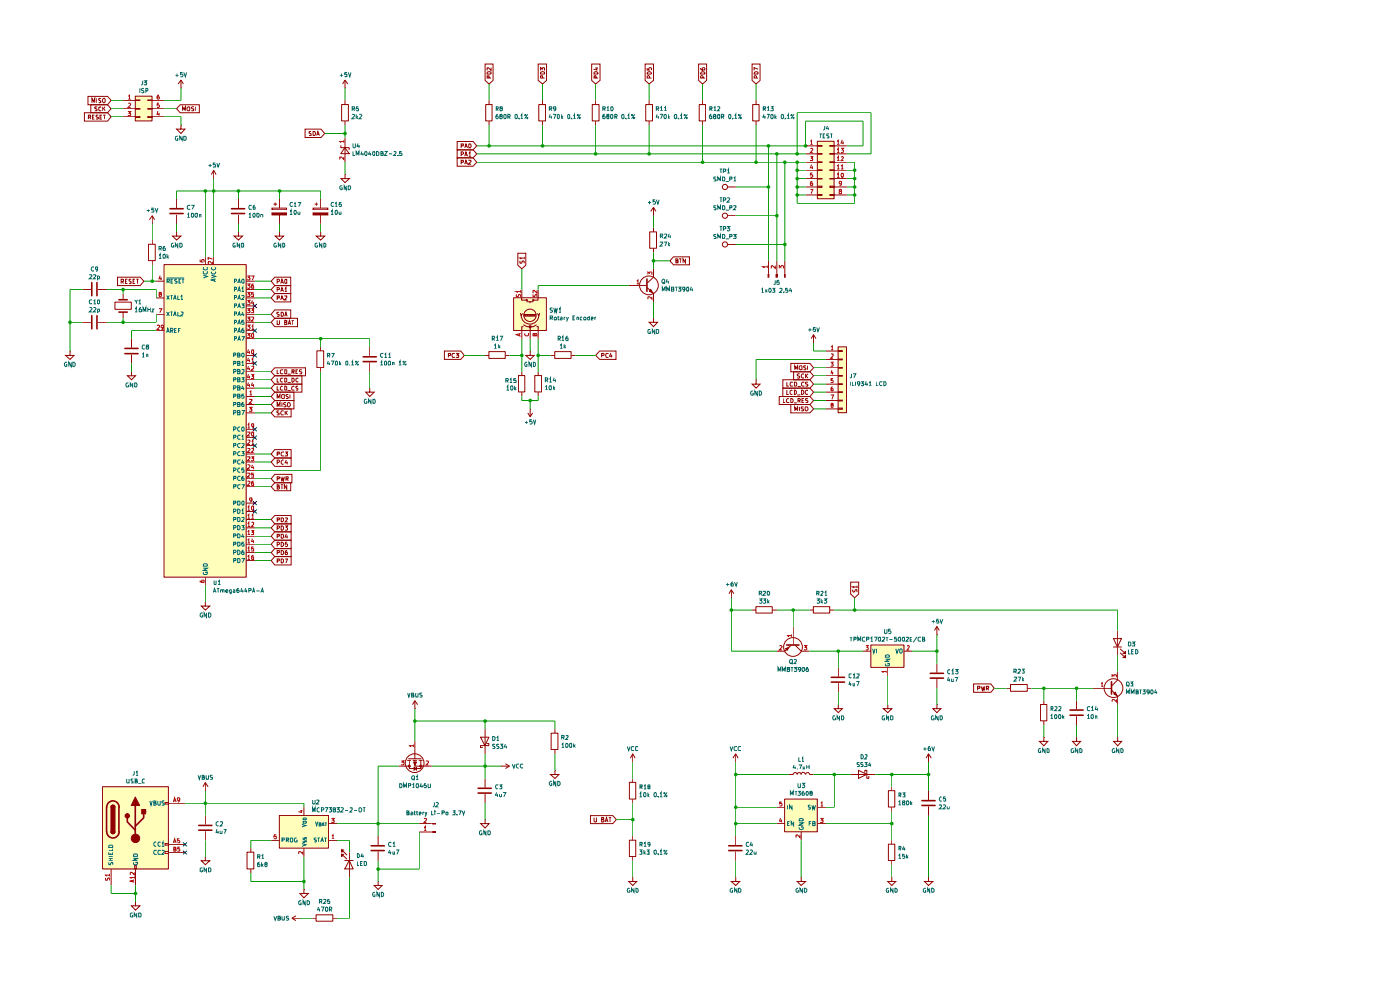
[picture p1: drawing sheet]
<svg xmlns="http://www.w3.org/2000/svg" width="297mm" height="210mm" viewBox="0 0 297 210" stroke-linecap="round" stroke-linejoin="round" font-family="sans-serif">
<g fill="#ffb">
<path d="M184.8 136.9h7v4.7h-7z"/>
<path d="M59.3 173h10.4v7h-10.4z"/>
<path d="M21.8 166.9h14v17.5h-14z"/>
<path d="M166.5 169.5h6.9v7h-6.9z"/>
<path d="M34.8 56.2h17.5v66.3h-17.5z"/>
<path d="M28.7 20.4h3.6v5.3h-3.6z"/>
<path d="M173.4 30h3.6v12.2h-3.6z"/>
<path d="M177.8 73.6h1.8v14h-1.8z"/>
<path d="M109 63.2h6.9v6.9h-6.9z"/>
</g>
<g fill="none" stroke="#910000" stroke-width=".21">
<path d="M236.2 135.5h1.7l-.8 1.7zM236.2 137.2h1.7M237.1 133.7v5.3M237.6 138.5l1.1 1v-.5v.5h-.6M237.6 137.6l1.1 1v-.5v.5h-.6M220.7 149.4h1.4v3.5h-1.4zM221.4 156.4v.9h.9l-.9 .9-.9-.9h.9M221.4 156.4h.1M221.4 148.6v.9M221.4 152.9v.9M228.4 148.6v1.9M228.4 151.9v1.9"/>
<path d="M235.8 146.4l1.3 1.3M236.3 147.2l.3-.3 .3 .6zM237.1 156.4v.9h.9l-.9 .9-.8-.9h.8M237.1 156.4h.1M237.1 144.2l-1.3 1.3M197 167.8v1.9M197 171.1v1.9"/>
</g>
<path d="M227 151.7h2.8M227 150.6h2.8M235.8 144.6v2.6M195.6 170.9h2.8M195.6 169.8h2.8" fill="none" stroke="#910000" stroke-width=".34"/>
<path d="M236.3 147.2l.3-.3 .3 .6z" fill="#910000"/>
<g fill="none" stroke="#910000" stroke-width=".21">
<path d="M183.1 138.1h1.7M184.7 136.8h7.1v4.8h-7.1zM191.8 138.1h1.7M198.8 134.7h.1M198.8 132.9v1.8M198.8 132.9l-.6 .8M198.8 132.9l.5 .8M188.3 149.5v.8h.9l-.9 .9-.9-.9h.9M188.3 149.5h.1M188.3 141.6v1.8M198.8 149.5v.8h.8l-.8 .9-.9-.9h.9M198.8 149.5h.1"/>
<path d="M198.8 140.8v1.9M198.8 144.1v1.9M206.5 145.1h3.7l.7 .9-.7 .9h-3.7zM207.4 146h.4v-.4h-.4v.8M208.1 145.6l.3 .8 .2-.6 .1 .6 .2-.8M209.3 146h.4v-.4h-.4v.8M209.4 146l.4 .4M213.6 146h.8M214.4 145.2h3.5v1.4h-3.5zM218 146h.8M228.4 156.4v.9h.8l-.8 .9-.9-.9h.9M228.4 156.4h.1"/>
<path d="M231.9 146h3.9M237.1 142.4v1.8M237.1 147.7v1.8M91.6 174.7h.2M91.6 176.5h.2M91.8 174.6h.6v.2h-.6zM102.9 173.9v.8h.9l-.9 .9-.9-.9h.9M102.9 173.9h.1M102.9 165.1v2M102.9 168.4v2M133.5 165.9h1.4v3.6h-1.4zM133.5 178.2h1.4v3.5h-1.4z"/>
<path d="M134.2 165.1v.9M134.2 169.5v.9M134.2 177.3v1M134.2 186.1v.9h.9l-.9 .8-.8-.8h.8M134.2 186.1h.1M134.2 181.7v.9"/>
<circle cx="236.2" cy="146" r="1.99"/>
</g>
<path d="M183.7 136.9h.5l-.3 .4 .3 .2v.2l-.2 .2-.3-.1M192.4 137l.3-.1 .2 .2-.5 .8h.5M188 142.4h-.8l.2 .3M188 142.3v.4M233.6 145.1l.2-.3v.9M233.6 145.7h.5M235.9 143.6v-.5l.4 .3v-.3h.5v.5M236.9 148.4v.5l-.6-.5h-.3v.4" fill="none" stroke="#b90000" stroke-width=".21"/>
<path d="M197.4 143.8h2.7M197.4 142.8h2.7M101.4 168.2h2.8M101.4 167.2h2.8" fill="none" stroke="#910000" stroke-width=".34"/>
<path d="M185.1 137.6l.3 1 .2-1M186 137.6v1M187.8 139.8h.9l-.9 .5h.9M187.8 139.1l.4-.2 .4 .1 .1 .4h-.9zM190 137.6l.3 1 .3-1M190.9 137.8l.1-.2 .4 .2v.6l-.2 .2-.3-.2zM187.8 140.8l.1 .4 .4 .1 .4-.2v-.3h-.4v.1" fill="none" stroke="#006665" stroke-width=".21"/>
<path d="M91.8 174.6h.6v.2h-.6z" fill="#910000"/>
<path d="M91.8 176.4h.6v.2h-.6z" fill="none" stroke="#910000" stroke-width=".21"/>
<path d="M91.8 176.4h.6v.2h-.6z" fill="#910000"/>
<g fill="none" stroke="#910000" stroke-width=".21">
<path d="M88 159v2M80.2 177.3v2M86.3 162.5h.5M86.4 161.3h.7M86.7 160.9h2.6M86.8 161.3v1.7h2.5v-1.7M87.6 161.3h.8M87.8 161.7h.5l-.3 .6zM88 161.3v1.2h1.8M88.9 161.3h.7M88.9 176.5h2.7M88.9 174.7h2.7"/>
<path d="M80.2 180.6v2"/>
</g>
<path d="M90 175.6l.2-.3v.9M90 173.7h.5v.2l-.5 .6h.5M90 176.2h.5" fill="none" stroke="#b90000" stroke-width=".21"/>
<path d="M78.7 179.4h2.8M78.7 180.4h2.8" fill="none" stroke="#910000" stroke-width=".34"/>
<path d="M87.8 161.7h.5l-.3 .6z" fill="#910000"/>
<g fill="none" stroke="#910000" stroke-width=".21">
<path d="M87.8 162.8l.5 .2-.5 .4zM88.4 162.7l-.1 .7M89.2 162.3l.3 .2-.1 .2-.3-.2z"/>
<circle cx="88" cy="161.9" r="1.99"/>
</g>
<path d="M89.2 162.3l.3 .2-.1 .2-.3-.2z" fill="#910000"/>
<path d="M86.7 162.3l.3 .2-.1 .2-.3-.2z" fill="none" stroke="#910000" stroke-width=".21"/>
<path d="M86.7 162.3l.3 .2-.1 .2-.3-.2z" fill="#910000"/>
<g fill="none" stroke="#910000" stroke-width=".21">
<path d="M166.7 137.6l.6-.3-.3 .7zM167.8 136.9l-1.3 1.2M168.7 136.9l1.3 1.2M88 150.3h.1M88 148.6v1.7M88 157.3v1.7M88 148.6l-.5 .9M88 148.6l.6 .9M101.9 156.4h1.8l-.8 1.8zM102.9 154.7v5.2M103.3 157.7h.4v.5h-1.8v.4h.5M116.9 155.5h1.5v3.5h-1.5z"/>
<path d="M117.7 154.7v.9M117.7 159v.9M134.2 159.9l-.5 .9M134.2 159.9v1.8M134.2 159.9l.5 .9M84.5 162.5h1.8M89.8 162.5h1.8M106.4 162.5h.1M106.4 162.5h1.7M107.2 162l.9 .5M108.1 162.5l-.9 .5M117.7 163.4v.9h.9l-.9 .8-.9-.8h.9"/>
<path d="M117.7 163.4h.1M125.3 173h4.7l.8 .9-.8 .8h-4.7zM126 173.4v.8l.2 .2 .3-.1v-.9M127.6 173.9h.4l.1-.4-.5-.1v1h.4l.1-.2-.1-.3M128.4 174.4l.2-1 .4 1M128.5 174.1h.4M129.2 173.4h.5M129.4 173.4v1M134.2 161.7h.1"/>
</g>
<path d="M87.8 158.2h-.9l.3 .3M87.8 157.9v.6M85.1 161.4h.6l-.3 .3 .3 .1v.3l-.1 .2-.5-.1M90.4 161.5h.5v.3l-.5 .5h.5" fill="none" stroke="#b90000" stroke-width=".21"/>
<path d="M166.9 136.8h2.6" fill="none" stroke="#910000" stroke-width=".34"/>
<path d="M166.7 137.6l.6-.3-.3 .7z" fill="#910000"/>
<g fill="none" stroke="#910000" stroke-width=".21">
<path d="M43.6 127.6v1h.9l-.9 .8-.9-.8h.9M43.6 127.6h.1M155.1 126.8h.1M155.1 125.1l-.5 .8M155.1 125.1v1.7M155.1 125.1l.6 .8M159.6 129.4h.8M160.4 128.7h3.4v1.3h-3.4zM163.9 129.4h.9M164.8 138.1h1.7M168.3 132.9v4M170 138.1h1.7"/>
<path d="M171.7 129.4h.9M172.5 128.7h3.5v1.3h-3.5zM176.1 129.4h.9M180.5 123.5h1.7v2.5l-.9 .8-.8-.8zM181 125.1l-.1 .3 .2 .2 .2-.1 .2-.4h.2v.5M181.8 124.5h-.9l.2 .3M181.8 124.2v.6M177.8 149.5v.8h.9l-.9 .9-.8-.9h.8M177.8 149.5h.1M177.8 141.6v1.9M177.8 144.9v2M21.8 166.9h13.9v17.4h-13.9z"/>
<path d="M23.5 176.4l.3 .4 .5-.1 .1-.3M35 178.9h.8v.4h-.8zM35 170.2h.8v.4h-.8zM43.6 167.8h.1M43.6 166l-.6 .9M43.6 166v1.8M43.6 173v1.9M43.6 176.3v2M43.6 166l.6 .9M53.2 180v.8M57.5 178.3h1.8M59.3 173h10.4v6.9h-10.4z"/>
<path d="M64.5 171.2v1.8M64.5 180v1.7M69.7 178.3h1.8M69.7 174.7h1.8M28.6 183.6h.3v.8h-.3zM28.7 191.3v.8h1l-1 1-.8-1h.8M28.7 191.3h.1M35 180.6h.8v.5h-.8zM43.6 181.7v.9h.9l-.9 .8-.9-.8h.9M43.6 181.7h.1M52.4 180.8h1.4v3.5h-1.4zM53.2 184.4v.8"/>
<path d="M73 180.3h-.5v.5v-.5l1.1 1.1M73 181.2h-.5v.5v-.5l1.1 1M73.1 182.5h1.8M74.1 182.5l.8 1.8h-1.8zM74.1 180.8v5.3M80.2 187v.8h.9l-.9 .9-.8-.9h.8M80.2 187h.1"/>
<circle cx="168.2" cy="137.2" r="1.99"/>
</g>
<path d="M165.4 137l.3-.1 .2 .3-.6 .7h.6M167.9 134.8h-.8l.2 .3M167.9 134.6v.5M170.6 136.9h.6l-.4 .4 .4 .2v.2l-.2 .2-.4-.1M58.6 177.1h-.4l-.1 .4 .4-.1 .1 .4h-.5M63.6 172h.6M64 171.8v.5l-.7-.1M70.3 173.6h.6l-.3 .3h.2v.6l-.5-.1M70.4 177.3l.3-.2v.8M70.4 177.9h.5M64.2 180.6v.5l-.5-.5-.3 .1 .1 .4" fill="none" stroke="#b90000" stroke-width=".21"/>
<path d="M176.4 144.7h2.8M176.4 143.7h2.8M22.6 176.4a1.31 1.31 0 0 0 1.4 1.4 1.31 1.31 0 0 0 1.3-1.4M42.2 176.1h2.8M42.2 175.1h2.8" fill="none" stroke="#910000" stroke-width=".34"/>
<g fill="none" stroke="#006665" stroke-width=".21">
<path d="M59.8 178.2h.4l.1-.4h-.5v.8M60.7 178.2h.5v-.4h-.5v.8M60.9 178.2l.4 .4M61.6 177.8h.5l-.1 .8-.4-.1zM62.9 177.8h-.3l-.2 .3 .2 .5 .4-.1v-.2h-.1M64 178.9l.9 .3-.9 .3M64 174.9l.9 .2-.9 .3M64.3 178.3v.4h.3l.1-.4h.3v.4M64.3 177.7v.3l.2 .1 .2-.4h.3v.4M64.3 174.3l.5-.1 .2 .1v.3h-.7zM64.4 173.5h.5l.1 .4h-.7zM66.9 174.3l.3 .8 .2-.8"/>
<path d="M67.1 177.8h-.4v.3l.4 .2-.1 .3h-.3M67.3 177.8h.6M67.6 177.8v.8M67.7 174.9h.3v-.4h-.3v.7l.4-.1-.2-.2M68 178.6l.4-.8 .2 .8M68.1 178.3h.4M68.3 175.2l.2-.7 .3 .7M68.4 175h.3M68.8 177.8h.5M68.9 174.5h.4M69 177.8v.8M69.1 174.5v.7"/>
</g>
<path d="M23.5 176.4h.9l-.1 .3-.5 .1z" fill="#910000"/>
<path d="M23.5 171.2h.9v5.2h-.9z" fill="none" stroke="#910000" stroke-width=".21"/>
<path d="M23.5 171.2h.9v5.2h-.9z" fill="#910000"/>
<path d="M23.5 171.2l.3-.4 .5 .1 .1 .3" fill="none" stroke="#910000" stroke-width=".21"/>
<path d="M23.6 170.9l.5-.1 .3 .4h-.9z" fill="#910000"/>
<path d="M22.6 171.2a1.31 1.31 0 0 1 1.4-1.3 1.31 1.31 0 0 1 1.3 1.3" fill="none" stroke="#910000" stroke-width=".34"/>
<circle cx="27" cy="173.1" r=".47" fill="none" stroke="#910000" stroke-width=".21"/>
<circle cx="27" cy="173.1" r=".47" fill="#910000"/>
<circle cx="28.7" cy="177.8" r=".89" fill="none" stroke="#910000" stroke-width=".21"/>
<circle cx="28.7" cy="177.8" r=".89" fill="#910000"/>
<path d="M22.6 171.2v5.2M25.2 171.2v5.2M27 173.5v.8l1.7 1.8M28.7 170.9v6.9M30.5 172.6v.9l-1.8 1.8" fill="none" stroke="#910000" stroke-width=".34"/>
<path d="M28.7 169.1l.9 1.8h-1.7z" fill="none" stroke="#910000" stroke-width=".21"/>
<path d="M28.7 169.1l.9 1.8h-1.7z" fill="#910000"/>
<path d="M30.1 171.7h.8v.9h-.8z" fill="none" stroke="#910000" stroke-width=".21"/>
<path d="M30.1 171.7h.8v.9h-.8z" fill="#910000"/>
<g fill="none" stroke="#910000" stroke-width=".21">
<path d="M38.4 18.7h.1M38.4 17l-.6 .8M38.4 17v1.7M38.4 17l.5 .8M17.9 23.9h4.9l.8 .9-.8 .9h-4.9zM18.7 20.4h4.1l.8 .9-.8 .9h-4.1zM18.8 24.8h.4v-.4h-.4v.9M19 24.8l.3 .5M19.3 22.2h3.5l.8 .9-.8 .8h-3.5zM19.5 21.8v-.9l.4 .6 .2-.6v.9M19.6 24.8h.3M20 24.4h-.4v.9h.4"/>
<path d="M20.5 20.9v.9M20.6 22.7h-.5v.3l.5 .2-.1 .3h-.4M20.9 24.4h-.5v.2l.1 .2 .4 .1v.3h-.5M21.2 24.8h.3M21.4 21h-.4v.2l.4 .3v.2h-.4M21.5 22.7l-.3-.1-.2 .2v.5l.1 .2 .4-.1M21.6 24.4h-.4v.9h.4M21.8 22.6v.9M21.9 24.4h.5M22 20.9l.3 .1v.6l-.2 .2a.49 .49 0 0 1-.4-.4 .49 .49 0 0 1 .3-.5zM22 23l.3 .5M22.1 24.4v.9"/>
<path d="M22.3 22.6l-.5 .6M26.1 21.3h2.6M26.1 23.1h2.6M26.1 24.8h2.6M28.7 20.4h3.6v5.3h-3.6zM28.7 24.7h1v.2h-1zM28.7 23h1v.2h-1zM28.7 21.2h1v.2h-1zM31.4 24.7h.9v.2h-.9zM31.4 23h.9v.2h-.9zM31.4 21.2h.9v.2h-.9zM32.3 21.3h2.5"/>
<path d="M32.3 23.1h2.5M32.3 24.8h2.5M38.2 22.2h4.1v1.7h-4.1l-.7-.8zM38.4 26.5v.9h.8l-.8 .9-.9-.9h.9M38.4 26.5h.1M38.7 23.5v-.9l.4 .6 .2-.6v.9M39.9 22.6l.4 .2-.1 .7h-.4l-.1-.3v-.3zM41.1 22.7l-.3-.1-.2 .2 .2 .3 .3 .1v.2l-.5 .1M41.5 22.6v.9M45.3 37.9h.1M45.3 36.1l-.5 .9M45.3 36.1v1.8"/>
<path d="M45.3 36.1l.5 .9M64.7 27.4h3.4l.8 .9-.8 .9h-3.4zM66 27.9l-.4 .1v.2l.4 .2v.3h-.4M66.4 27.9l.4 .1 .1 .4-.1 .3h-.4zM67.2 28.7l.2-.8 .4 .8M67.3 28.5h.4M24.9 58.8h4.9l.7 .8-.7 1h-4.9zM25.7 59.7l.5-.1v-.3l-.5-.1v1M25.9 59.7l.3 .5M26.6 59.6h.3M27 59.2h-.4v1h.4M27.8 59.3h-.4v.3l.4 .2v.3h-.4"/>
<path d="M28.2 59.6h.3M28.7 59.2h-.5v1h.5M28.9 59.2h.5M29.2 59.2v1M31.5 51.8h1.4v3.5h-1.4zM32.3 47.5h.1M32.3 45.8v1.7M32.3 50.9v1M32.3 55.3v.9M32.3 45.8l-.6 .8M32.3 45.8l.5 .8M33.1 59.6h1.7"/>
<path d="M34.8 56.1h17.4v66.3h-17.4zM37.5 49.2v.9h.9l-.9 .8-.9-.8h.9M37.5 49.2h.1M37.5 42.2v2M37.5 45.6v1.9M43.6 54.5v1.7M45.3 54.5v1.7M50.6 49.2v.9h.8l-.8 .8-.9-.8h.9M50.6 49.2h.1M50.6 42.2v2M50.6 45.6v1.9M52.3 59.6h1.8"/>
<path d="M57.7 44.2h3.1v.3h-3.1zM57.7 45.2h3.1v.4h-3.1zM58 43.3h.8M58.3 58.8h3.4v1.8h-3.4l-.8-1zM58.4 43v.6M58.8 59.7h.3l.2-.1-.2-.4h-.3v1M59.3 49.2v.9h.9l-.9 .8-.9-.8h.9M59.3 49.2h.1M59.3 42.2v2M59.3 45.6v1.9M59.6 59.9h.5M60.6 59.2l.2 .1v.8l-.1 .1-.3-.2v-.6z"/>
<path d="M138.6 58.8l-1.3 1.3M142.9 54.5h3.4v1.7h-3.4l-.8-.9zM143.4 55.3l.4-.1-.1-.3h-.3v.8h.4l.1-.2-.3-.2M144.1 54.9h.5M144.3 54.9v.8M145.4 54.9v.8l-.5-.8v.8M14.9 74.5v.9h.8l-.8 .8-1-.8h1M14.9 74.5h.1M17.5 68.4h1.8M17.5 61.4h1.8M20.8 68.4h1.8M20.8 61.4h1.8"/>
<path d="M24.4 64.1h3.5v1.5h-3.5zM26.1 62.3v1.3M26.1 66.2v1.3M27.9 78.9v.8h.8l-.8 .9-.9-.9h.9M27.9 78.9h.1M27.9 71.8v2M27.9 75.2v1.9M33.1 70.1h1.7M33.1 66.7h1.7M33.1 63.2h1.7M52.3 68.4h1.8M52.3 78.9h1.8"/>
<path d="M52.3 70.1h1.8M52.3 71.8h1.8M52.3 66.7h1.8M52.3 64.9h1.8M52.3 63.2h1.8M52.3 61.4h1.8M52.3 75.4h1.8M52.3 77.1h1.8M58.3 78h6.5v1.7h-6.5l-.8-.8zM58.3 79.7h5.7v1.8h-5.7l-.8-.9zM58.3 65.7h3.4v1.8h-3.4l-.8-.8zM58.3 67.5h4.8v1.8h-4.8l-.8-.9z"/>
<path d="M58.3 62.3h3.4v1.7h-3.4l-.8-.8zM58.3 60.6h3.4v1.7h-3.4l-.8-.9zM58.8 78.4v.9h.4M58.8 67.9v.9l.2 .1 .3-.2v-.8M58.8 63.2h.4v-.4h-.4v.8M58.8 61.4h.4l.1-.2-.2-.2h-.3v.8M59.2 66.2h-.4l-.1 .2 .2 .3 .3 .1v.2l-.5 .1M59.6 63.6l.2-.8 .4 .8M59.6 61.8l.2-.8 .4 .8M59.6 60.2l.2-1 .4 1M59.6 66.2l.5 .1 .1 .5-.2 .3h-.4zM59.6 63.4h.5"/>
<path d="M59.6 61.6h.5M60 78.5l-.4-.1-.1 .2v.5l.1 .2 .4-.1M60.4 78.4l.4 .1-.1 .8h-.3zM60.4 67.1l.3-.9 .2 .9M60.4 68.4h.3l.1-.4-.4-.1v1h.3l.1-.5h-.1M60.4 62.9l.4-.1v.3l-.5 .5h.5M60.4 61.3l.3-.3v.8M60.4 61.8h.4M60.5 66.8h.3M61 79.4h.7M61.1 68.9l.3-1 .3 1M61.2 68.6h.4"/>
<path d="M61.8 67.9h.6M61.9 78.9h.5v-.5h-.5v.9M62.1 78.9l.3 .4M62.1 67.9v1M62.8 78.9h.2M63.2 78.4h-.4v.9h.4M64 78.4l-.5 .1v.3l.5 .2v.3h-.5M137.3 61l1.3 1.3M137.7 61.8l.3-.4 .5 .7zM138.6 67.5v.9h.9l-.9 .9-.9-.9h.9M138.6 67.5h.1M52.3 84.1h1.8"/>
<path d="M52.3 91.1h1.8M52.3 85.8h1.8M52.3 92.8h1.8M52.3 94.5h1.8M52.3 96.3h1.8M52.3 98h1.8M52.3 99.8h1.8M52.3 87.6h1.8M52.3 80.6h1.8M52.3 82.3h1.8M58.3 86.7h3.5v1.7h-3.5l-.8-.8zM58.3 95.4h3.5v1.8h-3.5l-.8-.9z"/>
<path d="M58.3 97.2h3.5v1.7h-3.5l-.8-.9zM58.3 81.5h5.7v1.7h-5.7l-.8-.9zM58.3 85h4.1v1.7h-4.1l-.8-.9zM58.3 83.2h4.1v1.8h-4.1l-.8-.9zM58.8 80.2v.9h.4M58.8 96.3h.4v-.4h-.4v.8M58.8 98.1h.3l.2-.4-.2-.1h-.3v.9M58.8 81.9v.9h.4M58.8 86.3v-.9l.3 .7 .3-.7v.9M58.8 84.5v-.8l.3 .6 .3-.6v.8M59.2 87.2h-.4l-.1 .1 .2 .3 .3 .1v.2l-.5 .1M59.8 83.8h.5l-.1 .7h-.4z"/>
<path d="M59.8 85.4v.9M60 80.3l-.4-.1-.1 .2v.4l.2 .3 .3-.1M60 82l-.3-.1-.2 .3v.4l.1 .2 .4-.1M60.2 87.2h-.5l-.1 .3 .1 .5 .5-.1M60.2 96l-.4-.1-.2 .2v.5l.2 .1 .4-.1M60.2 97.7l-.3-.1-.3 .2v.5l.3 .2 .3-.1M60.4 80.2l.4 .1v.6l-.2 .2h-.2zM60.4 81.9l.4 .2-.1 .7h-.3zM60.5 95.9h.5l-.3 .3 .3 .2-.1 .3-.4-.1M60.5 87.2v.8M60.7 85.5l-.4-.1-.1 .2v.2l.5 .2v.2h-.5M60.7 87.5l.3 .5"/>
<path d="M60.7 97.6l-.2 .6h.5M60.9 97.9v.6M61 81.1h.7M61 87.2l-.5 .5M61 82.8h.7M61.2 85.4a.47 .47 0 0 1 .4 .4 .47 .47 0 0 1-.4 .5l-.2-.2v-.5zM61.2 83.7h-.5v.2l.5 .5-.1 .1h-.4M61.5 83.7v.8M61.9 80.2h.4a.48 .48 0 0 1 .1 .6 .48 .48 0 0 1-.5 .3zM62.4 82a.44 .44 0 0 0-.5 .2 .44 .44 0 0 0 .1 .6l.4-.1M63.2 82h-.4v.3l.4 .2-.1 .3h-.3M63.3 80.3l-.4-.1-.1 .2v.4l.2 .3 .3-.1"/>
<path d="M52.3 108.5h1.8M52.3 110.2h1.8M52.3 112h1.8M52.3 113.7h1.8M52.3 115.4h1.8M52.3 117.2h1.8M52.3 118.9h1.8M52.3 101.6h1.8M52.3 103.2h1.8M52.3 106.7h1.8M58.3 100.6h3.6v1.8h-3.6l-.8-.8zM58.3 102.4h3.4v1.7h-3.4l-.8-.9z"/>
<path d="M58.3 109.3h3.5v1.8h-3.5l-.8-.9zM58.3 118.1h3.5v1.7h-3.5l-.8-.9zM58.3 114.6h3.5v1.8h-3.5l-.8-1zM58.3 111.1h3.5v1.7h-3.5l-.8-.8zM58.3 116.4h3.5v1.7h-3.5l-.8-.9zM58.3 112.8h3.5v1.8h-3.5l-.8-.9zM58.8 101.6h.4v-.5h-.4v.9M58.8 103.2h.3l.1-.3-.4-.1v1h.3l.2-.4-.2-.2M58.8 110.3h.4v-.4h-.4v.8M58.8 119h.3l.2-.2-.1-.2h-.4v.8M58.8 115.5h.3l.2-.1-.2-.4h-.3v.9M58.8 112.1h.3l.2-.4-.2-.2h-.3v1"/>
<path d="M58.8 117.2h.4v-.4h-.4v.8M58.8 113.7h.4v-.4h-.4v.9M59.6 101.1l.2 .9 .2-.6 .2 .6 .1-.9M59.6 102.8h.5M59.6 109.9h.4l.2 .1v.4l-.3 .3h-.3zM59.6 118.6h.4l.2 .1v.5l-.3 .2h-.3zM59.6 115h.3l.3 .3v.4l-.3 .2h-.3zM59.6 111.5h.3l.3 .3v.4l-.3 .3h-.3zM59.6 116.8h.4l.2 .2v.5l-.2 .1h-.4zM59.6 113.3h.4l.2 .2v.5l-.2 .2h-.4zM59.8 102.8v1M60.5 109.9h.4l.1 .1-.5 .7h.5"/>
<path d="M60.5 118.6h.5l-.3 .8M60.5 111.5h.5l-.3 .4 .3 .2v.2l-.2 .2-.3-.1M60.7 101.6h.4v-.5h-.4v.9M60.7 113.2l-.2 .7h.5M60.8 102.8v1l-.5-1v1M60.8 101.6l.4 .4M60.9 115h-.3l-.1 .4h.3l.2 .4-.2 .1h-.3M60.9 116.8h-.2l-.2 .3 .1 .5h.3v-.5h-.3l-.1 .2M60.9 113.6v.6M43.6 122.5v1.7M156.1 159.9l-.6 .9M156.1 159.9v1.8"/>
<path d="M156.1 159.9l.5 .9M197 159.9l-.5 .9M197 159.9v1.8M197 159.9l.6 .9M35.8 179.1h3.4M35.8 170.4h3.4M156.1 161.7h.1M156.1 177.3v2M164.8 171.2h1.7M164.8 174.7h1.7M166.5 169.5h6.9v6.9h-6.9zM169.9 164.3a.47 .47 0 0 1 .5-.5 .47 .47 0 0 1 .5 .5"/>
<path d="M170 164.3l-.3-.4-.5 .1-.1 .3-.1-.3-.4-.1-.3 .4h-1M170 176.5v1.8M170.9 164.3l.1-.3 .4-.1 .3 .4h.9M173.4 171.2h1.8M173.4 174.7h1.8M180.5 164.3h5.2M182.1 163.4l1.8 .9-1.8 .8zM183.5 163.8v-.4h.4v1.7h.4v-.4M188.5 179.1h1.3v3.4h-1.3zM188.5 167.7h1.3v3.5h-1.3zM189.2 166.9v.9M189.2 171.2v1"/>
<path d="M189.2 178.3v.8M197 161.7h.1M23.6 184.4v3.4M28.7 184.4v3.4M35.8 180.8h3.4M61.9 194.8h1.7M61.9 194.8l.9 .5M62.8 194.3l-.9 .5M63.6 194.8h.1M64.5 188.7v.8h.9l-.9 1-.9-1h.9M64.5 188.7h.1M66.2 194.8h.9"/>
<path d="M67.1 194.1h3.5v1.3h-3.5zM70.7 194.8h.8M156.1 186.1v.9h.8l-.8 .8-1-.8h1M156.1 186.1h.1M156.1 180.6v2M170 186.1v.9h.9l-.9 .8-.9-.8h.9M170 186.1h.1M189.2 186.1v.9h.8l-.8 .8-.9-.8h.9M189.2 186.1h.1M189.2 182.6v.8M197 186.1v.9h.9l-.9 .8-.9-.8h.9M197 186.1h.1"/>
</g>
<g fill="none" stroke="#006665" stroke-width=".21">
<path d="M35.3 59h3.8M35.4 59.6h.5v-.3l-.5-.1v.9M35.7 59.6l.2 .5M36.3 59.6h.3M36.7 59.2h-.4v.9h.4M37.5 59.2h-.4l-.1 .2 .2 .2 .3 .1v.3l-.5 .1M38 59.6h.2M38.4 59.2h-.4v.9h.4M38.6 59.2h.5M38.8 59.2v.9M43.1 58.4l.9 .2-.9 .4M43.2 57.6l-.1 .4 .2 .1h.5l.2-.1-.1-.4"/>
<path d="M43.2 56.7l-.1 .4 .4 .2 .5-.2-.1-.4M44.8 58.4l1 .2-1 .4M44.9 57.6l-.1 .3 .3 .2h.4l.3-.2-.1-.3M44.9 56.7a.42 .42 0 0 0 .4 .6 .42 .42 0 0 0 .4-.6M45.5 59.2v.4M45.8 59.1l-1 .3 1 .3M49.7 59.6h.5l-.1-.4h-.4v.9M50.5 59.8h.4M51.3 59.3l.4-.1 .1 .2-.1 .6a.39 .39 0 0 1-.4-.2 .39 .39 0 0 1 0-.5zM35.3 70.6l.3-1 .3 1M35.3 66.2l.6 .8M35.3 62.7l.6 .8"/>
<path d="M35.4 70.3h.5M35.9 66.2l-.6 .8M35.9 62.7l-.6 .8M36.2 70.1h.3l.2-.3-.2-.2h-.3v1M36.2 66.2h.4M36.2 62.7h.4M36.4 70.1l.3 .5M36.4 62.7v.8M36.4 66.2v.8M36.8 67l.3-.8 .3 .8M36.8 63.5l.3-.8 .3 .8M36.9 66.8h.4"/>
<path d="M36.9 63.3h.4M37 70.1h.4M37.5 69.6h-.5v1h.5M37.7 66.2v.8h.4M37.7 62.7v.8h.4M37.9 70.1h.2M38.3 69.6h-.4v1M38.4 66.2h.4v.4l-.5 .4h.5M38.4 62.9l.2-.2v.8M38.4 63.5h.4M49.6 75.3h.4l.1-.2-.2-.2h-.3v.8M49.6 77.1h.4v-.4h-.4v.8"/>
<path d="M49.6 78.9h.3l.2-.4-.2-.1h-.3v.9M49.7 71.8h.5l-.1-.4h-.4v.9M49.7 70.1h.5v-.4l-.5-.1v1M49.7 68.4l.5-.1-.1-.4h-.4v.9M49.7 66.6h.5v-.4h-.5v.8M49.7 64.9l.5-.1v-.3h-.5v.8M49.7 63.1h.4l.1-.3-.5-.1v.8M49.7 61.4l.5-.1v-.3l-.5-.1v.9M50.4 72.3l.4-.9 .2 .9M50.4 70.6l.4-1 .2 1M50.4 68.8l.4-.9 .2 .9M50.4 67l.4-.8 .2 .8"/>
<path d="M50.4 65.3l.4-.8 .2 .8M50.4 63.5l.4-.8 .2 .8M50.4 61.8l.4-.9 .2 .9M50.4 60.1l.4-.9 .2 .9M50.4 75.3h.4l.1-.2-.1-.2h-.4v.8h.4l.1-.3-.1-.1M50.4 77.1h.4l.1-.2-.1-.2h-.4v.8l.5-.1v-.2l-.1-.1M50.4 78.8h.4l.1-.3-.1-.1h-.4v.9l.5-.1v-.3l-.1-.1M50.5 70.3h.4M50.5 72h.4M50.5 68.5h.4M50.5 66.8h.4M50.5 65.1h.4"/>
<path d="M50.5 63.3h.4M50.5 61.6h.4M51.3 71.4h.6l-.5 .9M51.3 64.5h.5l-.3 .2 .3 .1v.4h-.5M51.3 62.8h.5v.2l-.5 .5h.5M51.3 61.2l.2-.3v.9M51.3 76.9l.2-.2v.8M51.3 78.4h.5v.4l-.5 .5h.5M51.3 61.8h.5M51.3 77.5h.5M51.3 75l.3-.1 .2 .2-.1 .5a.39 .39 0 0 1-.4-.2 .39 .39 0 0 1 0-.4zM51.5 66.2l-.2 .6h.6"/>
<path d="M51.7 69.6l-.3 .1-.1 .7 .1 .2 .4-.1v-.4l-.4-.1-.1 .1M51.7 66.5v.5M51.8 67.9h-.5v.5l.4-.1 .1 .4h-.5M49.6 84h.4l.1-.2-.2-.2h-.3v.9M49.6 91.1h.3l.2-.2-.2-.4h-.3v1M49.6 85.8h.4v-.4h-.4v.8M49.6 92.7h.4v-.4h-.4v.9M49.6 94.5h.3l.2-.1-.1-.3h-.4v.9M49.6 96.3h.3l.2-.2-.2-.3h-.3v.8M49.6 98h.4v-.4h-.4v.8M49.6 99.8h.3l.2-.4-.2-.1h-.3v.9M49.6 87.6h.3l.2-.2-.2-.3h-.3v.9"/>
<path d="M49.6 80.6h.4v-.5h-.4v.9M49.6 82.3h.3l.2-.1-.2-.4h-.3v1M50.4 84h.4l.1-.1-.1-.3h-.4v.9h.4l.1-.4-.1-.1M50.4 85.8h.4l.1-.2-.1-.2h-.4v.8l.5-.1v-.3h-.1M50.4 87.5h.4l.1-.3-.1-.1h-.4v.9l.5-.1v-.3l-.1-.1M50.4 80.6h.4l.1-.2-.1-.3h-.4v.9h.4l.1-.4h-.1M50.4 82.3h.4l.1-.3-.1-.2h-.4v1l.5-.1v-.4h-.1M50.9 90.6l-.2-.1-.3 .3v.4l.3 .3 .2-.1M50.9 92.4l-.3-.1-.2 .2v.5l.2 .2 .3-.1M50.9 94.2l-.3-.1-.2 .2v.4l.3 .3 .2-.1M50.9 95.9l-.2-.1-.3 .3v.4l.2 .1h.3M50.9 97.7l-.3-.1-.2 .1v.6l.2 .1 .3-.1"/>
<path d="M50.9 99.4l-.2-.1-.3 .2v.4l.3 .3 .2-.1M51.3 92.6l.2-.3v.9M51.3 94.2h.5v.2l-.5 .6h.5M51.3 95.8h.5l-.3 .3 .3 .1v.4h-.5M51.3 87.1h.6l-.5 .9M51.3 80.1h.5l-.3 .4 .3 .1v.3h-.5M51.3 93.2h.5M51.3 90.6l.3-.1 .2 .2v.6l-.2 .2a.53 .53 0 0 1-.3-.9zM51.5 97.5l-.2 .7h.6M51.5 81.8l-.2 .6h.6M51.7 85.4h-.3l-.1 .7 .1 .1 .4-.1-.1-.4-.4 .1M51.7 82.2v.6"/>
<path d="M51.7 97.8v.6M51.8 83.6h-.5v.4l.4-.1 .1 .5h-.5M51.8 99.3h-.5v.4h.5v.4h-.5M43.1 119.8l.2-.2h.5l.2 .2v.3h-.9zM49.6 108.5h.3l.2-.3-.2-.2h-.3v.9M49.6 110.2h.4v-.4h-.4v.8M49.6 112h.3l.2-.4-.2-.1h-.3v.9M49.6 113.7h.4l.1-.3-.2-.2h-.3v.9M49.6 115.4h.4v-.4h-.4v.9M49.6 117.2h.3l.2-.3-.2-.2h-.3v.9M49.6 118.9h.4v-.4h-.4v.8M49.6 101.5h.4v-.5h-.4v.9"/>
<path d="M49.6 103.2h.3l.2-.3-.5-.1v.9M49.6 106.7h.4v-.4h-.4v.8M50.4 108h.3l.2 .2v.5l-.2 .2h-.3zM50.4 109.8h.4l.1 .1v.5l-.1 .2h-.4zM50.4 111.5h.3l.2 .2v.4l-.2 .3h-.3zM50.4 113.2h.3l.2 .3v.4l-.1 .2h-.4zM50.4 115h.4l.1 .2v.5l-.2 .2h-.3zM50.4 116.7h.3l.2 .3v.4l-.2 .2h-.3zM50.4 118.5h.4l.1 .2v.5l-.1 .1h-.4zM50.4 106.3h.4l.1 .2v.5l-.1 .1h-.4zM50.9 101.1l-.3-.1-.2 .2v.5l.2 .2 .3-.1M50.9 102.9l-.3-.1-.2 .2v.4l.3 .3 .2-.1"/>
<path d="M51.3 108.2l.2-.2v.9M51.3 109.9h.5v.2l-.5 .5h.5M51.3 111.5h.5l-.3 .3 .3 .1v.4h-.5M51.3 118.5h.6l-.5 .8M51.3 102.8h.6l-.5 .9M51.3 108.9h.5M51.3 106.4l.4-.1 .1 .2-.1 .6a.39 .39 0 0 1-.4-.2 .39 .39 0 0 1 0-.5zM51.5 113.2l-.2 .6h.6M51.7 116.7l-.3 .1-.1 .7 .1 .1h.4v-.5l-.4-.1-.1 .2M51.7 101h-.3l-.1 .7v.2l.5-.1-.1-.4h-.4v.2M51.7 113.6v.5M51.8 115h-.5v.4h.4l.1 .4h-.5"/>
<path d="M43.1 121.4v.3l.2 .2h.5l.2-.2v-.3h-.4v.1M43.1 120.5h.9l-.9 .5h.9M23.1 179.4l.1-.1h.5l.2 .1v.4h-.8zM31.8 169.9l.2 .9 .3-.9M32.6 170.3h.4l.1-.3-.5-.1v.9h.4l.1-.3-.2-.2M33.1 178.7l-.2-.1-.3 .3v.4l.3 .2 .2-.1M33.5 169.9v.7l.2 .2 .3-.1v-.8M34.1 178.7a.42 .42 0 0 0-.6 .4 .42 .42 0 0 0 .6 .3M34.3 178.9l.3-.3v.9M34.3 179.5h.5M34.8 170l-.3-.1-.2 .1 .1 .3 .4 .2v.2h-.5M167.1 174.7h.2"/>
<path d="M167.1 170.8v.9M167.5 174.3h-.4v.8h.4M168 170.8v.9l-.5-.9v.9M168.4 174.3v.8l-.6-.8v.8M169.5 175.5v.3l.4 .2 .5-.2-.1-.4h-.3v.2M169.5 174.5h.9l-.9 .5h.9M169.5 173.8l.4-.2 .4 .1 .1 .4h-.9zM171.7 174.7h.3M171.9 170.8l-.4 .1v.3l.4 .1v.3h-.4M172.1 174.3h-.4v.8M172.3 170.8l.1 .9 .2-.6 .2 .6 .2-.9M172.4 174.7h.4l.1-.2-.1-.2h-.4v.8l.5-.1v-.2l-.1-.1"/>
<path d="M23.1 182.9l.1 .5h.2l.3-.5 .2 .1v.4M23.1 180.8v.4h.8v-.4M23.1 182.6h.8M23.1 182.1h.8M23.1 181.6h.8M23.5 181v.2M23.5 182.1v.5M23.9 180v.5h-.8M28.3 182.9v.4l.2 .1h.5l.2-.1v-.4h-.4v.2M28.3 182.1h.9l-.9 .4h.9M28.3 181.3l.2-.2h.5l.2 .2v.3h-.9zM33.1 180.5l-.3-.1-.2 .1v.6l.2 .1 .3-.1"/>
<path d="M34.1 180.5l-.4-.1-.2 .3 .2 .5 .4-.1M34.3 180.5h.5v.2l-.5 .5h.5"/>
</g>
<g fill="none" stroke="#b90000" stroke-width=".21">
<path d="M27.1 23.7h.6l-.3 .3h.2l.1 .2-.1 .3-.5-.1M27.2 20.4l.3-.2v.8M27.2 22l.4-.1 .1 .2-.6 .7h.6M27.2 21h.5M33.5 23.6l-.2 .7h.5M33.7 21.9h-.3l-.1 .4 .4-.1 .1 .4-.1 .2-.4-.1M33.7 20.2h-.2l-.2 .7 .2 .1 .3-.1-.1-.4h-.3l-.1 .2M33.7 23.9v.6M34 58.5l-.3 .6h.6M34.2 58.8v.6M42.5 55.1v.4l.4 .1-.1-.4 .4-.1v.5M45.1 55.5v.5l-.5-.5h-.4v.5"/>
<path d="M45.1 55l-.9-.4v.6M52.4 58.5h.6l-.3 .4h.3v.3l-.1 .2-.5-.1M53.3 58.5h.6l-.4 .9M33.3 69h.5v.4l-.5 .5h.5M33.7 65.5h.6l-.4 .8M33.9 62.4l-.2-.2 .1-.2 .4 .1v.3l-.5 .1 .1 .4 .4-.1v-.4h-.1M34.7 69.4l-.4 .2-.1-.5 .1-.1 .4 .1-.1 .7-.4 .1M52.4 70.7h.6l-.3 .4h.3v.1v.4l-.6-.1M52.4 69h.6l-.3 .3 .3 .2v.2l-.1 .2-.5-.1M52.4 67.3h.6l-.3 .3 .3 .1v.2l-.1 .2-.5-.1M52.4 65.5h.6l-.3 .3h.3v.2v.3l-.6-.1M52.4 63.7h.6l-.3 .3 .3 .2v.3l-.1 .1h-.5"/>
<path d="M52.4 62h.6l-.3 .4h.3v.1v.4l-.6-.1M52.4 60.2h.6l-.3 .4 .3 .1v.3l-.1 .2-.5-.1M52.7 74.1l-.2 .7h.5M52.7 75.9l-.2 .6h.5M52.7 77.7l-.2 .6h.5M52.7 79.4l-.2 .6h.5M53 74.5v.6M53 76.2v.6M53 78v.5M53 79.7v.6M53.3 65.5h.5l-.3 .3h.3v.5l-.5-.1M53.3 79.5h.5l-.3 .3h.3v.5l-.5-.1"/>
<path d="M53.4 69.2l.2-.2v.9M53.4 67.3h.4v.3l-.5 .5h.5M53.4 76.2l.2-.2v.8M53.4 77.8l.3-.1 .1 .4-.5 .4h.5M53.4 69.9h.4M53.4 76.8h.4M53.5 70.7l.3 .1-.1 .8h-.2l-.1-.2zM53.5 74.2l.3 .1-.1 .8h-.2l-.1-.2zM53.5 63.7l-.1 .6h.5M53.8 62h-.4v.4h.4v.5l-.4-.1M53.8 60.2l-.4 .3v.6l.3 .1 .1-.5-.3-.1-.1 .1M53.8 64v.6"/>
<path d="M52.5 90.1l.3-.2v.9M52.5 91.7l.5-.1v.3l-.6 .6h.6M52.5 93.4l.4-.1 .1 .3-.6 .7h.6M52.5 95.2l.4-.1 .1 .3-.6 .6h.6M52.5 97l.5-.1v.3l-.6 .5h.6M52.5 98.7l.4-.1 .1 .2-.6 .7h.6M52.5 90.8h.5M52.7 81.1l-.2 .6h.5M52.9 86.4h.6l-.4 .3 .4 .2-.1 .3h-.5M53 83.2l.2-.3v.9M53 84.8l.4-.1 .1 .2-.6 .7h.6M53 83.8h.5"/>
<path d="M53 81.5v.6M53.3 96.9h.5l-.3 .3h.3v.5h-.5M53.4 93.6l.2-.3v1M53.4 95.2l.3-.1 .1 .4-.5 .5h.5M53.4 94.3h.4M53.5 91.6l.3 .1-.1 .8h-.2l-.1-.2zM53.5 98.6l-.1 .6h.5M53.5 81.1l-.1 .6h.5M53.8 90.3l-.1 .2-.3-.1v-.4h.4v.5l-.3 .3M53.8 81.5v.6M53.8 98.9v.6M52.5 107.6l.3-.3v.9"/>
<path d="M52.5 109.3l.3-.2v.8M52.5 111l.3-.2v.9M52.5 112.8l.3-.2v.8M52.5 114.6l.3-.3v.9M52.5 116.3l.3-.3v.9M52.5 118.1l.3-.3v.9M52.5 100.5l.5-.1v.2l-.6 .6h.6M52.5 102.1h.4l.1 .2-.6 .7h.6M52.5 108.2h.5M52.5 109.9h.5M52.5 111.7h.5M52.5 113.4h.5"/>
<path d="M52.5 115.2h.5M52.5 116.9h.5M52.5 118.7h.5M53.3 112.6h.5l-.3 .3h.3v.5l-.5-.1M53.4 109.3l.2-.2v.8M53.4 110.9l.3-.1 .1 .4-.5 .5h.5M53.4 109.9h.4M53.5 106l-.1 .1h-.4v-.4l.4-.1 .1 .2v.3l-.5 .4M53.5 107.3l.3 .1v.8h-.2l-.2-.1v-.6zM53.5 114.3l-.1 .5h.5M53.8 116h-.4v.5l.3-.1 .1 .5-.4-.1M53.8 117.8l-.4 .2v.6l.4 .1v-.6h-.3l-.1 .2"/>
<path d="M53.8 100.4h-.4v.4l.4-.1v.5l-.4-.1M53.8 102.1l-.4 .2v.6l.3 .1 .1-.5-.3-.1-.1 .2M53.8 114.6v.6M42.5 123.1v.3l.6 .2 .2-.1-.1-.4h-.4v.4l.2 .1M36.8 178.8l.2-.9 .4 .9M36.8 170.1l.2-.9 .4 .9M36.9 178.6h.4M36.9 169.9h.4M38.1 177.9h-.5v.4h.4l.1 .4-.5 .1M38.1 169.6l-.1 .2-.4-.1v-.4l.4-.1 .1 .2-.1 .6-.3 .1M38.1 179.7h-.4v.4h.4v.4h-.4M165.6 173.5l-.2 .7h.5"/>
<path d="M165.8 170.1h-.4v.4l.3-.1 .2 .4-.2 .2-.3-.1M165.8 173.9v.6M169.7 177.1v.6l-.6-.6-.2 .1v.4M174 173.6h.6l-.3 .3h.2v.6l-.5-.1M174.1 170.3l.3-.2v.9M174.1 171h.5M22.4 186.2l.1 .5h.2l.3-.5 .2 .1v.4M23.2 185.6h-.8l.2 .3M23.2 185.4v.5M28.2 186.7v.4M28.5 186.6l-.9 .3 .9 .3M28.5 186.1h-.9l.3 .3"/>
<path d="M28.5 185v.5l-.5-.5h-.3v.5M28.5 185.9v.5M36.9 180.1l.4-.1-.1-.3h-.3v.8h.4l.1-.2-.3-.2"/>
</g>
<g fill="none" stroke="#910000" stroke-width=".34">
<path d="M19.5 59.9v2.8M20.6 59.9v2.8M36.1 45.3h2.8M36.1 44.3h2.8M49.1 45.3h2.8M49.1 44.3h2.8M137.2 59.2v2.6M19.5 67v2.8M20.6 67v2.8M25.2 63.6h1.8M25.2 66.2h1.8M26.5 75h2.8"/>
<path d="M26.5 73.9h2.8M154.6 179.4h2.8M154.6 180.4h2.8"/>
</g>
<path d="M57.7 45.4h3.1" fill="none" stroke="#910000" stroke-width=".42"/>
<path d="M138 61.4l.5 .7-.8-.3z" fill="#910000"/>
<g fill="none" stroke="#910000" stroke-width=".21">
<path d="M102.9 13.6h1.7v3.5l-.8 .7-.9-.7zM103.3 15.4l.4-.2 .4 .1 .1 .4h-.9zM103.8 16.5v-.4h-.5v.4h.9M104.2 14.3v.6l-.6-.6-.3 .1 .1 .5M114.2 13.6h1.7v3.5l-.8 .7-.9-.7zM114.7 15.4l.3-.2 .4 .1 .1 .4h-.8zM114.7 14.9v-.6l.3 .4v-.3h.5l-.1 .5M115.1 16.5v-.4h-.4v.4h.8M125.5 13.6h1.8v3.5l-.9 .7-.9-.7zM126 15.4a.47 .47 0 0 1 .6-.2 .47 .47 0 0 1 .3 .5h-.9zM126.3 14.4h.6M126.4 16.5v-.4h-.4v.4h.9"/>
<path d="M126.6 14.3v.6l-.7-.2M103 22.2h1.4v3.5h-1.4zM103.8 21.3v.9M103.8 25.7v.8M114.3 22.2h1.4v3.5h-1.4zM115.1 21.3v.9M115.1 25.7v.8M125.6 22.2h1.5v3.5h-1.5zM126.4 21.3v.9M126.4 25.7v.8M109.9 53.7h1.6v2.6l-.8 .7-.8-.7zM110.4 55.3v.5h.2l.4-.5 .2 .2-.1 .3"/>
<path d="M111.2 54.7h-.9l.2 .3M111.2 54.5v.5M138.6 57v1.8M163 58v.2M164.8 58v.2M166.4 58.2h.2v.6h-.2zM166.5 58v.2M102.9 75.4h.9M103.7 74.6h3.5v1.4h-3.5zM107.2 75.4h.9M116.8 75.4h.9M117.7 74.6h3.5v1.4h-3.5z"/>
<path d="M121.2 75.4h.8M127.2 74.5h3.5v1.7h-3.5l-.8-.8zM127.6 75.4h.5v-.3l-.5-.1v.8M129.1 75.1l-.5-.1-.1 .3 .1 .5 .5-.1M129.6 74.9l-.3 .7h.6M129.7 75.2v.6M133.4 60.6h3.9M138.6 62.3v1.7"/>
<circle cx="137.7" cy="60.5" r="1.99"/>
</g>
<path d="M135.1 59.6l.2-.2v.8M137.5 58.2v-.5l.3 .3 .1-.3h.3v.5M135.1 60.2h.5M138.3 62.9v.6l-.5-.6-.3 .1v.4" fill="none" stroke="#b90000" stroke-width=".21"/>
<path d="M166.4 58.2h.2v.6h-.2z" fill="#910000"/>
<path d="M164.6 58.2h.3v.6h-.3z" fill="none" stroke="#910000" stroke-width=".21"/>
<path d="M164.6 58.2h.3v.6h-.3z" fill="#910000"/>
<path d="M162.9 58.2h.2v.6h-.2z" fill="none" stroke="#910000" stroke-width=".21"/>
<path d="M162.9 58.2h.2v.6h-.2z" fill="#910000"/>
<g fill="none" stroke="#910000" stroke-width=".21">
<path d="M73.2 18.7h.1M73.2 17v1.7M73.2 17l-.5 .8M73.2 17l.6 .8M136.9 13.6h1.7v3.5l-.9 .7-.8-.7zM137.3 14.4v.5h.4l-.1-.4 .4-.2 .2 .2-.1 .4M137.4 15.4a.48 .48 0 0 1 .5-.2 .48 .48 0 0 1 .3 .5h-.9zM137.8 16.5v-.3l-.3-.2-.2 .2v.3h.9M148.2 13.6h1.7v3.5l-.8 .7-.9-.7zM148.6 14.4l.3 .5h.6l.1-.4-.2-.2-.4 .2 .1 .4M148.7 15.4a.48 .48 0 0 1 .6-.2 .48 .48 0 0 1 .3 .5h-1zM149.1 16.5v-.3l-.1-.2-.4 .2v.3h1"/>
<path d="M159.6 13.6h1.6v3.5l-.8 .7-.8-.7zM160.1 15.4l.3-.2 .3 .1 .1 .4h-.8zM160.5 16.5v-.3l-.4-.2-.1 .2v.3h.8M160.8 14.7l-.8-.4v.6M72.3 30.9v.4h1.8v.4M72.5 22.2h1.4v3.5h-1.4zM73.1 31.3l1 1.3h-1.8zM73.2 37v.9h.9l-.9 .8-.9-.8h.9M73.2 37h.1M73.2 21.3v.9M73.2 25.7v.8M73.2 29.2v5.2"/>
<path d="M97 30h3.4l.7 .9-.7 .9h-3.4zM97 33.5h3.4l.7 .9-.7 .9h-3.4zM97 31.8h3.4l.7 .8-.7 .9h-3.4zM97.8 30.9h.5v-.4h-.5v.9M97.8 34.4h.5v-.4h-.5v.8M97.8 32.7h.4l.1-.1-.1-.4h-.4v.9M98.6 31.4l.2-.9 .4 .9M98.6 34.8l.2-.8 .4 .8M98.6 33.1l.2-.9 .4 .9M98.7 31.1h.4M98.7 34.6h.4M98.7 32.9h.4"/>
<path d="M99.4 34.1l.5-.1v.2l-.5 .6h.5M99.4 32.5l.3-.3v.9M99.4 33.1h.5M99.5 30.5a.42 .42 0 0 1 .5 .4 .42 .42 0 0 1-.5 .5zM137 22.2h1.4v3.5h-1.4zM137.7 21.3v.9M137.7 25.7v.8M148.3 22.2h1.4v3.5h-1.4zM149.1 21.3v.9M149.1 25.7v.8M154.3 39.7h1.8M159.7 22.2h1.3v3.5h-1.3z"/>
<path d="M160.4 21.3v.9M160.4 25.7v.8M170.9 39.7h2.5M170.9 30.9h2.5M170.9 37.9h2.5M170.9 36.1h2.5M170.9 34.4h2.5M170.9 32.6h2.5M173.4 30h3.6v12.2h-3.6zM173.4 39.5h1v.2h-1zM173.4 37.8h1v.2h-1zM173.4 36h1v.2h-1z"/>
<path d="M173.4 34.3h1v.2h-1zM173.4 32.6h1v.1h-1zM173.4 30.9h1v.1h-1zM176.1 39.5h.9v.2h-.9zM176.1 37.8h.9v.2h-.9zM176.1 36h.9v.2h-.9zM176.1 34.3h.9v.2h-.9zM176.1 32.6h.9v.1h-.9zM176.1 30.9h.9v.1h-.9zM177 39.7h2.6M177 30.9h2.6M177 37.9h2.6"/>
<path d="M177 36.1h2.6M177 34.4h2.6M177 32.6h2.6M66.4 44.2h3.2v.3h-3.2zM66.4 45.2h3.2v.4h-3.2zM66.8 43.3h.6M67.1 43v.6M68 49.2v.9h.9l-.9 .8-.9-.8h.9M68 49.2h.1M68 42.2v2M68 45.6v1.9M137.8 49.2h1.5v3.5h-1.5z"/>
<path d="M138.6 45.8h.1M138.6 44l-.6 .8M138.6 44v1.8M138.6 48.3v.9M138.6 52.7v.8M138.6 44l.5 .8M154.3 51.9h1.8M154.3 45.8h1.8M163 55.3v2.7M164.8 55.3v2.7M166.5 55.3v2.7M170.9 41.4h2.5"/>
<path d="M173.4 41.3h1v.1h-1zM176.1 41.3h.9v.1h-.9zM177 41.4h2.6M67.2 74.4h1.5v3.6h-1.5zM68 73.6v.9M68 78v.9M78.4 73.6v2M78.4 76.9v2M94.3 74.5h3.4l.8 .9-.8 .8h-3.4zM95.1 75.4h.4v-.4h-.4v.8M96.5 75.1l-.4-.1-.2 .3 .2 .5 .4-.1M96.7 75h.6l-.3 .3h.2l.1 .2-.1 .3-.5-.1"/>
<path d="M109 63.2h6.9v6.9h-6.9zM110 79.7h1.3v3.4h-1.3zM110.7 78.9v.8M112.4 69.1l.3 .2-.1 .2-.3-.2zM112.5 74.5v.9h.8l-.8 .8-1-.8h1M112.5 74.5h.1M113.5 79.7h1.4v3.4h-1.4zM114.2 78.9v.8M167.8 77.1h4l.8 .9-.8 .9h-4zM168.4 78.9h3.4l.8 .8-.8 .9h-3.4zM168.6 78.4v-.8l.3 .6 .3-.6v.8M169.6 79.4l-.3-.1-.2 .2 .1 .2 .4 .2v.2h-.5"/>
<path d="M169.6 77.7h.5v.7h-.5zM170.6 79.4a.42 .42 0 0 0-.6 .4 .42 .42 0 0 0 .6 .3M170.9 79.3v.9M171 77.6h-.4l-.1 .2 .5 .5-.2 .1h-.3M171 79.7l.4 .5M171.3 77.6v.8M171.4 79.3l-.5 .5M172.6 72.8h.1M172.6 71l-.5 .8M172.6 71v1.8M172.6 71l.5 .8M175.2 74.5h2.6"/>
<path d="M175.2 76.2h2.6M175.2 78h2.6M175.2 79.7h2.6M177.8 73.6h1.8v13.9h-1.8zM177.8 79.6h.9v.2h-.9zM177.8 77.9h.9v.2h-.9zM177.8 76.2h.9v.1h-.9zM177.8 74.4h.9v.1h-.9zM78.4 82.3v.9h1l-1 .9-.8-.9h.8M78.4 82.3h.1M110.7 83.2v.9M112 87.6l.5 .8"/>
<path d="M112.5 86.7h.1M112.5 86.7v1.7M113 87.6l-.5 .8M114.2 83.2v.9M160.4 80.6v.9h.8l-.8 .8-.8-.8h.8M160.4 80.6h.1M165.3 84.1h6.5l.8 .9-.8 .8h-6.5zM166.1 82.3h5.7l.8 .9-.8 .9h-5.7zM166.1 80.6h5.7l.8 .9-.8 .8h-5.7zM166.2 84.5v.9h.4M166.9 82.8v.9h.4M166.9 81.1v.8h.4"/>
<path d="M167.3 84.6l-.2-.1-.3 .3v.4l.2 .2 .3-.1M167.8 85.8h4l.8 .9-.8 .9h-4zM167.8 84.5a.49 .49 0 0 1 .4 .3 .49 .49 0 0 1-.1 .6h-.3zM168.1 82.8h-.3l-.2 .2v.4l.2 .3 .3-.1M168.2 81.1h-.4l-.2 .3 .2 .5 .4-.1M168.4 85.5h.6M168.5 82.8l.4 .2v.4l-.2 .3h-.2zM168.5 81.1h.4l.1 .5-.1 .3h-.4zM168.6 87.2v-.9l.3 .6 .3-.6v.9M169.1 83.8h.7M169.2 82h.7M169.3 85h.4l.1-.3-.2-.2h-.3v.9"/>
<path d="M169.5 85l.3 .4M169.6 86.3v.9M170 82.8a.47 .47 0 0 1 .6 .4 .47 .47 0 0 1-.6 .5zM170.1 85h.4M170.5 86.3h-.5v.2l.1 .2 .4 .1v.3h-.5M170.6 84.5h-.5v.9h.5M170.6 81.1h-.4l-.2 .1v.5l.2 .2 .4-.1M170.8 86.4l.4-.1 .2 .3v.3l-.2 .3-.4-.2zM171.4 82.8a.42 .42 0 0 0-.6 .4 .42 .42 0 0 0 .6 .4M171.4 84.6h-.5v.3l.5 .2-.1 .3h-.4M171.4 81.1h-.5v.3l.5 .3-.1 .2h-.4M175.2 85h2.6"/>
<path d="M175.2 81.5h2.6M175.2 83.2h2.6M175.2 86.7h2.6M177.8 86.6h.9v.2h-.9zM177.8 84.9h.9v.1h-.9zM177.8 83.1h.9v.2h-.9zM177.8 81.4h.9v.2h-.9z"/>
<circle cx="153.8" cy="39.7" r=".55"/>
<circle cx="153.8" cy="45.8" r=".55"/>
<circle cx="153.8" cy="51.9" r=".55"/>
</g>
<g fill="none" stroke="#b90000" stroke-width=".21">
<path d="M72.9 30h-.8l.2 .3M72.9 33.3v.5l-.5-.5h-.3l.1 .4M72.9 29.8v.5M171.9 30l.3-.2v.8M171.9 31.5h.4l.1 .1-.5 .8h.5M171.9 33.2h.5l-.2 .4 .2 .1-.1 .4-.4-.1M171.9 30.6h.5M172.2 34.9l-.3 .7h.5M172.3 36.7h-.3l-.1 .4 .4-.1 .1 .5-.1 .1-.4-.1M172.3 38.5h-.2l-.2 .3 .1 .5h.3v-.5h-.3l-.1 .2M172.3 35.3v.6M177.6 37l.2-.3v.9"/>
<path d="M177.6 35.3l.2-.3v.9M177.6 33.5l.2-.3v.9M177.6 31.7l.2-.2v.9M177.6 30l.2-.2v.8M177.6 30.6h.5M177.6 37.6h.5M177.6 35.9h.5M177.6 34.1h.5M177.6 32.4h.5M178.4 35.3l.3-.3v.9M178.4 33.3l.4-.1 .1 .2-.5 .7h.5M178.4 31.5h.5l-.2 .3 .2 .2v.2l-.1 .2-.4-.1"/>
<path d="M178.4 35.9h.5M178.5 36.8l.2-.1a.54 .54 0 0 1 0 .9l-.3-.3zM178.5 38.8l-.1 .2h-.3v-.5l.4 .1v.6l-.4 .1M178.7 29.7l-.3 .6h.5M178.9 30v.6M162.8 56.6h-1l.3 .3M162.8 56.3v.6M164.5 56.3v.6l-.6-.6-.3 .1 .1 .5M165.3 56.9v-.6l.3 .4 .2-.4h.3l.1 .2v.4M171.9 40.2h.5l-.3 .9M178.2 40.6l-.2-.2 .2-.2 .3 .1v.2l-.4 .1-.1 .2 .2 .3 .3-.1v-.3l-.2-.1M176.2 76.8h.5l-.2 .4 .2 .1v.3h-.5"/>
<path d="M176.3 73.6l.3-.2v.8M176.3 75.1h.4v.4l-.5 .5h.5M176.3 74.2h.4M176.5 78.5l-.2 .6h.5M176.7 78.9v.6M176.2 83.8h.6l-.3 .9M176.5 85.9l-.2-.3h.4v.2l-.4 .2 .1 .4 .3-.1v-.3l-.1-.1M176.7 82.1l-.4 .2v.5h.4v-.4h-.3l-.1 .2M176.7 80.3h-.4v.4h.4v.4h-.4"/>
</g>
<path d="M77 76.7h2.8M77 75.7h2.8" fill="none" stroke="#910000" stroke-width=".34"/>
<path d="M66.4 45.4h3.2" fill="none" stroke="#910000" stroke-width=".42"/>
<path d="M112.4 69.1l.3 .2-.1 .2-.3-.2z" fill="#910000"/>
<g fill="none" stroke="#910000" stroke-width=".21">
<path d="M110.4 66.5l.2 .5 .2-.5M110.6 66.9a1.86 1.86 0 0 0 1.8 1.8 1.86 1.86 0 0 0 1.9-1.8M110.7 63.2v.5h1.1M110.7 61.4v1.8M111 69.3h-.3v2.5M111 68.9l.8 .4h.7v.3M111.2 67.1h2.4M111.2 66.9h2.4M111.2 66.7h2.4M111.7 63.6l.2 .1-.1 .1-.2-.1zM111.8 64h1.3M112.4 64v.3"/>
<path d="M113.1 63.6l.1 .1v.1l-.2-.1zM113.8 69.3h.4v2.5M113.8 68.9l-.6 .4h-.7v2.5M114.1 63.2v.5h-1M114.2 61.4v1.8M114.5 66.5l-.2 .5-.3-.5"/>
<circle cx="112.4" cy="66.9" r="1.31"/>
</g>
<path d="M109.6 62.4v.5h.3l.3-.5 .2 .2v.3M110.2 70.8v.4M110.4 70.7l-.9 .3 .9 .3M110.4 61.8h-.9l.3 .3M110.4 61.6v.5M111.4 70.7l-.1 .3 .2 .2h.5l.1-.1v-.4M113.1 62.4l.1 .5h.2l.3-.5 .2 .2-.1 .3M113.5 70.9l.1-.2h.2l.1 .5h-.8v-.4l.2-.1 .2 .2v.3M113.9 61.6v.6l-.6-.6-.2 .1 .1 .4" fill="none" stroke="#b90000" stroke-width=".21"/>
<g fill="none" stroke="#090" stroke-width=".21">
<path d="M38.4 18.7v2.6h-3.6M73.2 18.7v2.6M103.8 17.8v3.5M115.1 17.8v3.5M126.4 17.8v3.5M137.7 17.8v3.5M149.1 17.8v3.5M160.4 17.8v3.5M23.6 24.8h2.5M23.6 21.3h2.5M23.6 23.1h2.5M34.8 24.8h3.6v1.7"/>
<path d="M34.8 23.1h2.7M45.3 37.9v16.6M68.9 28.3h4.3M73.2 26.5v2.7M73.2 34.4v2.6M101.1 30.9h69.8v-5.2h12.2v5.2h-3.5M101.1 34.4h69.8M101.1 32.6h69.8M103.8 26.5v4.4M115.1 26.5v4.4M126.4 26.5v6.1M137.7 26.5v6.1"/>
<path d="M149.1 26.5v7.9M156.1 39.7h6.9M160.4 26.5v7.9M163 30.9v24.4M164.8 32.6v22.7M166.5 34.4v20.9M169.1 34.4v8.7h12.2v-8.7h-1.7M169.1 32.6v-8.7h15.7v8.7h-5.2M169.1 39.7h1.8M169.1 37.9h1.8M169.1 36.1h1.8M179.6 39.7h1.7"/>
<path d="M179.6 37.9h1.7M179.6 36.1h1.7M30.5 59.6h2.6M32.3 47.5v3.4M32.3 56.2v3.4M37.5 42.2v-1.7h30.5v1.7M37.5 47.5v1.7M43.6 40.5v14M50.6 40.5v1.7M50.6 47.5v1.7M54.1 59.6h3.4M59.3 40.5v1.7"/>
<path d="M59.3 47.5v1.7M68 47.5v1.7M110.7 57v4.4M138.6 45.8v2.5M138.6 53.5v3.5M138.6 55.3h3.5M156.1 45.8h8.7M156.1 51.9h10.4M169.1 41.4h1.8M179.6 41.4h1.7M14.9 68.4h2.6M17.5 61.4h-2.6v13.1"/>
<path d="M22.6 61.4h10.5v1.8M26.1 61.4v.9M26.1 67.5v.9M27.9 77.1v1.8M33.1 66.7v1.7h-10.5M33.1 70.1h-5.2v1.7M54.1 61.4h3.4M54.1 68.4h3.4M54.1 78.9h3.4M54.1 66.7h3.4M54.1 71.8h24.3v1.8M54.1 63.2h3.4"/>
<path d="M68 71.8v1.8M68 78.9v20.9h-13.9M78.4 78.9v3.4M98.5 75.4h4.4M108.1 75.4h2.6M110.7 71.8v7.1M112.5 71.8v2.7M114.2 75.4h2.6M114.2 71.8v7.1M122 75.4h4.4M133.4 60.6h-19.2v.8M138.6 64v3.5"/>
<path d="M172.6 79.7h2.6M172.6 72.8v1.7h2.6M172.6 78h2.6M175.2 76.2h-14.8v4.4M54.1 80.6h3.4M54.1 98h3.4M54.1 96.3h3.4M54.1 85.8h3.4M54.1 84.1h3.4M54.1 87.6h3.4M54.1 82.3h3.4M110.7 84.1v.9h3.5v-.9"/>
<path d="M112.5 85v1.7M172.6 85h2.6M172.6 86.7h2.6M172.6 81.5h2.6M172.6 83.2h2.6M54.1 110.2h3.4M54.1 103.2h3.4M54.1 101.6h3.4M54.1 118.9h3.4M54.1 115.4h3.4M54.1 113.7h3.4M54.1 112h3.4"/>
<path d="M54.1 117.2h3.4M43.6 124.2v3.4M155.1 126.8v11.3h9.7M155.1 129.4h4.5M164.8 129.4h6.9M168.3 129.4v3.5M171.7 138.1h11.4M177 129.4h60.1v4.3M177.8 138.1v3.5M181.3 126.8v2.6M193.5 138.1h5.3M198.8 134.7v6.1"/>
<path d="M237.1 139v3.4M88 152.9h29.7v1.8M88 150.3v7M102.9 152.9v1.8M102.9 159.9v5.2M117.7 159.9v3.5M177.8 146.9v2.6M188.3 143.4v6.1M198.8 146v3.5M210.9 146h2.7M218.8 146h13.1M221.4 146v2.6"/>
<path d="M221.4 153.8v2.6M228.4 146v2.6M228.4 153.8v2.6M237.1 149.5v6.9M39.2 170.4h25.3v.8M43.6 167.8v5.2M43.6 178.3v3.4M57.5 178.3h-4.3v1.7M71.5 178.3h2.6v2.5M71.5 174.7h17.4M84.5 162.5h-4.3v14.8M88.9 176.5v7.9h-8.7"/>
<path d="M91.6 162.5h14.8M102.9 170.4v3.5M130.8 173.9h3.4M134.2 161.7v3.4M134.2 170.4v6.9M156.1 164.3h11.2M156.1 174.7h8.7M156.1 171.2h8.7M156.1 161.7v15.6M170 178.3v7.8M172.6 164.3h7.9M175.2 174.7h14"/>
<path d="M177 164.3v6.9h-1.8M185.7 164.3h11.3M189.2 164.3v2.6M189.2 172.2v6.1M197 161.7v6.1M197 173v13.1M23.6 187.8v1.7h5.1M28.7 187.8v3.5M53.2 185.2v1.8h11.3M63.6 194.8h2.6M64.5 181.7v7M74.1 186.1v8.7h-2.6"/>
<path d="M80.2 182.6v4.4M134.2 182.6v3.5M156.1 182.6v3.5M189.2 183.4v2.7"/>
</g>
<g fill="none" stroke="#00008a" stroke-width=".21">
<path d="M53.6 75l.9 .8M53.6 64.5l.9 .8M53.6 69.7l.9 .9M53.6 76.7l.9 .8M54.5 75l-.9 .8M54.5 64.5l-.9 .8M54.5 69.7l-.9 .9M54.5 76.7l-.9 .8M53.6 94.1l.9 .9M53.6 92.4l.9 .9M53.6 90.6l.9 .9M54.5 94.1l-.9 .9"/>
<path d="M54.5 92.4l-.9 .9M54.5 90.6l-.9 .9M53.6 106.3l.9 .8M53.6 108.1l.9 .8M54.5 106.3l-.9 .8M54.5 108.1l-.9 .8M38.8 178.7l.9 .8M39.7 178.7l-.9 .8M38.8 180.5l.9 .7M39.7 180.5l-.9 .7"/>
</g>
<g fill="#090">
<circle cx="189.2" cy="164.3" r=".38"/>
<circle cx="197" cy="164.3" r=".38"/>
<circle cx="189.2" cy="174.7" r=".38"/>
<circle cx="198.7" cy="138.1" r=".38"/>
<circle cx="228.4" cy="146" r=".38"/>
<circle cx="221.4" cy="146" r=".38"/>
<circle cx="156.1" cy="171.2" r=".38"/>
<circle cx="134.2" cy="173.9" r=".38"/>
<circle cx="102.9" cy="162.5" r=".38"/>
<circle cx="80.2" cy="184.4" r=".38"/>
<circle cx="102.9" cy="152.9" r=".38"/>
<circle cx="88" cy="152.9" r=".38"/>
<circle cx="168.3" cy="129.4" r=".38"/>
<circle cx="177.8" cy="138.1" r=".38"/>
<circle cx="155.1" cy="129.4" r=".38"/>
<circle cx="181.3" cy="129.4" r=".38"/>
<circle cx="64.5" cy="187" r=".38"/>
<circle cx="28.7" cy="189.5" r=".38"/>
<circle cx="80.2" cy="174.7" r=".38"/>
<circle cx="43.6" cy="170.4" r=".38"/>
<circle cx="156.1" cy="164.3" r=".38"/>
<circle cx="177" cy="164.3" r=".38"/>
<circle cx="156.1" cy="174.7" r=".38"/>
<circle cx="14.9" cy="68.4" r=".38"/>
<circle cx="26.1" cy="68.4" r=".38"/>
<circle cx="59.3" cy="40.5" r=".38"/>
<circle cx="50.6" cy="40.5" r=".38"/>
<circle cx="45.3" cy="40.5" r=".38"/>
<circle cx="68" cy="71.8" r=".38"/>
<circle cx="43.6" cy="40.5" r=".38"/>
<circle cx="32.3" cy="59.6" r=".38"/>
<circle cx="26.1" cy="61.4" r=".38"/>
<circle cx="138.6" cy="55.3" r=".38"/>
<circle cx="103.8" cy="30.9" r=".38"/>
<circle cx="163" cy="39.7" r=".38"/>
<circle cx="126.4" cy="32.6" r=".38"/>
<circle cx="137.7" cy="32.6" r=".38"/>
<circle cx="149" cy="34.4" r=".38"/>
<circle cx="160.4" cy="34.4" r=".38"/>
<circle cx="115.1" cy="30.9" r=".38"/>
<circle cx="114.2" cy="75.4" r=".38"/>
<circle cx="110.7" cy="75.4" r=".38"/>
<circle cx="181.3" cy="41.4" r=".38"/>
<circle cx="166.5" cy="51.9" r=".38"/>
<circle cx="164.8" cy="45.8" r=".38"/>
<circle cx="163" cy="30.9" r=".38"/>
<circle cx="169.1" cy="39.7" r=".38"/>
<circle cx="169.1" cy="41.4" r=".38"/>
<circle cx="169.1" cy="37.9" r=".38"/>
<circle cx="181.3" cy="37.9" r=".38"/>
<circle cx="181.3" cy="36.1" r=".38"/>
<circle cx="170.9" cy="30.9" r=".38"/>
<circle cx="181.3" cy="39.7" r=".38"/>
<circle cx="166.5" cy="34.4" r=".38"/>
<circle cx="169.1" cy="32.6" r=".38"/>
<circle cx="164.8" cy="32.6" r=".38"/>
<circle cx="169.1" cy="34.4" r=".38"/>
<circle cx="169.1" cy="36.1" r=".38"/>
<circle cx="112.5" cy="85" r=".38"/>
<circle cx="73.2" cy="28.3" r=".38"/>
</g>
<g fill="none" stroke="#006665" stroke-width=".21">
<path d="M29.7 18.8v.9M30.3 17.1v.6l-.4 .3M30.5 18.8h-.3l-.2 .1 .1 .3 .4 .1v.3h-.5M30.5 17.1h.6l-.3 .4h.2v.5l-.5-.1M30.9 19.3l.5-.1-.1-.4h-.4v.9M37.2 16h.7M37.5 15.6v.7M38.7 15.4h-.4v.4l.3-.1 .2 .4-.2 .2-.3-.1M39 15.4l.3 .9 .3-.9M72.1 16h.7M72.4 15.6v.7M73.6 15.4h-.4l-.1 .4h.5v.4h-.5"/>
<path d="M73.9 15.4l.3 .9 .3-.9M37.7 28.9h-.3l-.2 .2v.5l.2 .2h.3v-.4h-.2M38.6 28.9v.9l-.5-.9v.9M39 28.9h.3l.2 .2v.5l-.2 .2h-.3zM44.2 35.1h.7M44.6 34.8v.6M45.7 34.6h-.4v.4l.4-.1v.5l-.4-.1M46 34.6l.3 .8 .3-.8M72.6 39.4h-.3l-.2 .2v.4l.2 .3 .3-.1v-.4h-.2M73.4 39.4v.9l-.4-.9v.9M73.9 39.4h.3l.2 .2v.4l-.3 .3h-.2zM74.7 24.3h.4l.1 .2-.6 .7h.6"/>
<path d="M74.7 23.1h.4l.1-.4-.5-.1v.9M74.9 32.1v.9h.4M74.9 30.4v.8l.2 .2 .3-.2v-.8M75 23.1l.2 .4M75.6 33v-.9l.3 .6 .3-.6v.9M75.6 24.3v.9M75.6 24.8l.3 .4M75.9 24.6l-.3 .3M76 30.4l-.3 .6h.6M76 22.6h-.4v.5l.4-.1v.5l-.4-.1M76.2 30.8v.6M76.2 24.3h.4l.1 .2-.5 .7h.5"/>
<path d="M76.7 32.1l-.1 .6h.5M77 32.5v.5M77.4 32.2l.3-.1 .1 .2v.6a.39 .39 0 0 1-.5-.2 .39 .39 0 0 1 .1-.5zM78.4 32.1l-.2 .6h.6M78.6 32.5v.5M79.1 32.2h.4v.8l-.4-.1zM79.9 32.1h.2l.3 .3v.4l-.2 .2h-.3zM80.8 32.6h.3l.1-.4-.4-.1v.9h.4l.1-.3-.2-.1M81.6 32.1h.6l-.6 .9h.6M82.5 32.6h.7M83.5 32.2l.4-.1 .1 .2-.5 .7h.5M84.4 32.9v.1"/>
<path d="M85.2 32.1h-.4v.5l.3-.1 .2 .1-.1 .4-.4-.1M105.3 23.1l.4-.1-.1-.4h-.3v.9M105.4 23.1l.3 .4M105.6 24.3h-.2l-.2 .7 .2 .2 .3-.2-.2-.4-.3 .2M106.2 24.7l-.2-.1v-.3h.4l.1 .2-.5 .3v.3l.2 .1 .3-.2-.1-.3M106.2 23l-.2-.2 .1-.2 .4 .1v.3l-.5 .2 .1 .3 .4-.1v-.3l-.1-.1M107.1 24.3a.48 .48 0 0 1 .3 .4 .48 .48 0 0 1-.3 .5l-.2-.2v-.6zM107.7 24.8h.4l.1-.2-.1-.3h-.4v.9M107.9 24.8l.3 .4M109.4 24.3a.48 .48 0 0 1 .4 .4 .48 .48 0 0 1-.4 .5l-.1-.2v-.6zM110.1 25.1v.1M110.4 24.5l.3-.2v.9"/>
<path d="M110.4 25.2h.6M111.5 24.3v.2l-.2-.1zM111.7 25l.3-.1-.1 .3zM112 24.3l-.7 .9M116.5 23.1h.5v-.4l-.5-.1v.9M116.7 24.3l-.2 .5h.5M116.8 23.1l.2 .4M117 24.6v.6M117.3 24.3h.6l-.3 .9M117.9 23l-.1 .2h-.3v-.6l.4 .1v.6l-.4 .2M118.4 24.3l.3 .1v.6l-.2 .2-.3-.2v-.6zM119.1 24.3v.9"/>
<path d="M119.2 24.8l.2 .4M119.4 24.6l-.3 .3M120.6 24.3l.3 .1v.6l-.2 .2-.3-.2v-.6zM121.3 25.1v.1M121.6 24.5l.3-.2v.9M121.6 25.2h.5M122.6 24.3l.1 .1-.1 .1-.1-.1zM122.9 24.9l.2 .1-.1 .2zM123.1 24.3l-.6 .9M127.9 23.1h.4l.1-.4-.5-.1v.9M128.1 23.1l.3 .4M128.3 24.3l-.4 .2v.6l.3 .1 .2-.2-.2-.4-.3 .2"/>
<path d="M128.7 22.9l.3-.3v.9M128.7 23.5h.5M128.9 24.7l-.2-.1v-.3h.4l.1 .3-.5 .2v.3l.2 .1 .3-.1-.1-.4M129.6 24.3h.2l.2 .1v.6l-.2 .2a.53 .53 0 0 1-.2-.9zM129.7 22.6a.42 .42 0 0 1 .4 .5 .42 .42 0 0 1-.4 .4zM130.4 24.8h.4l.1-.2-.1-.3h-.4v.9M130.6 24.8l.3 .4M131.9 24.3h.3l.2 .1v.6l-.2 .2a.53 .53 0 0 1-.3-.9zM132.8 25.1v.1M133.1 24.5l.3-.2v.9M133.1 25.2h.5M134.1 24.3l.1 .1-.2 .1z"/>
<path d="M134.4 24.9l.3 .1-.2 .2zM134.7 24.3l-.7 .9M139.2 23.1h.5v-.4l-.5-.1v.9M139.4 24.3l-.2 .5h.5M139.5 23.1l.2 .4M139.7 24.6v.6M140 24.3h.6l-.4 .9M140.1 22.9l.2-.3v.9M140.1 23.5h.5M140.9 24.3h.3l.1 .1v.6l-.1 .2a.53 .53 0 0 1-.3-.9zM140.9 22.9l.3-.3v.9M140.9 23.5h.5"/>
<path d="M141.8 24.3v.9M141.9 24.8l.1 .4M142 24.6l-.2 .3M143.1 24.3h.3l.1 .1v.6l-.1 .2a.53 .53 0 0 1-.3-.9zM144 25.1v.1M144.3 24.5l.3-.2v.9M144.3 25.2h.5M145.2 24.3l.2 .1-.1 .1h-.1zM145.6 24.9l.2 .1-.1 .2zM145.8 24.3l-.6 .9M150.6 23.1h.4v-.5h-.4v.9M150.7 23.1l.4 .4"/>
<path d="M150.9 24.3h-.2l-.2 .7 .2 .2 .3-.1v-.4l-.3-.1-.2 .2M151.4 22.9l.3-.3v.9M151.4 23.5h.5M151.5 24.7l-.2-.3 .2-.1h.3v.3l-.4 .1-.1 .1 .2 .4 .3-.1v-.3l-.1-.1M151.9 37.5l-.5 .1v.3l.5 .2-.1 .3h-.4M152.3 24.3h.1a.59 .59 0 0 1 .1 .9 .53 .53 0 0 1-.2-.9zM152.3 38.4v-.9l.3 .6 .3-.6v.9M152.3 22.7l.3-.1 .1 .4-.5 .5h.5M152.7 35.9h.5M152.9 35.9v.8M153 24.8l.5-.1v-.4h-.5v.9M153.3 37.5l.4 .1 .1 .5-.2 .3h-.3z"/>
<path d="M153.3 24.8l.2 .4M153.5 36.4l.5-.1v-.4h-.5v.8M154 38.5h.6M154.3 36.1l.3-.2v.8M154.3 36.7h.5M154.7 24.3a.48 .48 0 0 1 .4 .4 .48 .48 0 0 1-.4 .5l-.1-.4zM154.8 38h.4v-.5h-.4v.9M155.4 25.1v.1M155.7 37.8l.2-.3v.9M155.7 38.4h.5M155.8 24.5l.3-.2v.9M155.8 25.2h.5"/>
<path d="M156.8 24.3v.2h-.1zM157 25l.3-.1-.1 .3zM157.3 24.3l-.6 .9M161.9 23.1h.4v-.5h-.4v.9M162.1 24.3l-.3 .5h.6M162.1 23.1l.3 .4M162.3 24.6v.6M162.7 24.3h.5l-.3 .9M162.8 22.9l.2-.3v.9M162.8 23.5h.4M163.5 22.6h.5l-.2 .4 .2 .1v.3h-.5M163.7 24.3a.48 .48 0 0 1 .4 .4 .48 .48 0 0 1-.4 .5l-.2-.2v-.6z"/>
<path d="M164.4 24.3v.9M164.5 24.8l.2 .4M164.7 24.6l-.3 .3M165.9 24.3a.48 .48 0 0 1 .4 .4 .48 .48 0 0 1-.4 .5l-.2-.2v-.6zM166.6 25.1v.1M167 24.5l.3-.2v.9M167 25.2h.5M167.9 24.3l.1 .2h-.2v-.1zM168.3 24.9h.1v.3l-.2-.2zM168.4 24.3l-.6 .9M173.9 28.4h.5M174.1 28.4v.8"/>
<path d="M174.6 28.8h.3M175 26.7v.6l-.4 .3M175 28.4h-.4v.8h.4M175.6 26.7l-.3 .6h.5M175.7 27v.6M175.9 28.4l-.5 .1v.2l.5 .3-.1 .2h-.4M176.1 28.4h.5M176.4 28.4v.8M19 58.4l.4-.1 .1 .2-.6 .6h.6M19.9 58.4l.4-.1 .1 .2-.6 .6h.6M19.9 56.7a.42 .42 0 0 0-.6 .4 .42 .42 0 0 0 .6 .3M20.7 58.6l.3-.1 .1 .2-.1 .4h-.3"/>
<path d="M20.7 57l-.1 .2-.3-.1v-.4h.4v.6l-.3 .2M20.7 58.5v1M31.1 44.7h.7M31.5 44.4v.6M32.6 44.2h-.4v.4h.4v.4l-.4-.1M32.9 44.2l.3 .8 .3-.8M33.7 54.1l.3-.2v.9M33.7 52.7h.5v-.3l-.5-.1v.8M33.7 54.8h.5M34 52.7l.2 .4M34.8 53.9a.48 .48 0 0 1 .3 .5 .48 .48 0 0 1-.3 .4l-.2-.2v-.5zM35 52.3h-.2l-.2 .7 .1 .1 .4-.1-.1-.4h-.3l-.1 .2"/>
<path d="M35.4 53.9v.9M35.5 54.5l.3 .3M35.8 54.2l-.4 .4M36.8 51.6l-.4 .2v.5l.2 .1h.3v-.3h-.2M37.7 51.6v.8l-.5-.8v.8M38.1 51.6h.4l.1 .2v.5l-.2 .1h-.3zM39.7 45.4l.3-.1v.8M39.7 46.1h.6M40.3 43.6h-.4l-.2 .1v.5l.2 .2 .4-.1M40.6 45.3h.2a.43 .43 0 0 1 .3 .4 .43 .43 0 0 1-.3 .4l-.2-.2zM40.6 43.6h.6l-.4 .8M41.4 45.3h.5v.6l-.2 .2-.3-.1z"/>
<path d="M42.3 45.6l.3-.1v.6M42.3 45.5v.6M49.9 51.6h-.3a.42 .42 0 0 0-.2 .5 .42 .42 0 0 0 .5 .3v-.3h-.2M50.8 51.6v.8l-.5-.8v.8M51.3 51.6l.4 .1v.7h-.4zM52.8 45.4l.2-.1v.8M52.8 46.1h.5M53.4 43.6h-.4l-.2 .3 .2 .5 .4-.1M53.7 45.3h.1a.46 .46 0 0 1 .4 .3 .46 .46 0 0 1-.2 .5l-.3-.1zM54.1 43.6l-.4 .1v.6h.4v-.4h-.3l-.1 .2M54.5 45.3h.1a.43 .43 0 0 1 .4 .4 .43 .43 0 0 1-.4 .4l-.1-.2zM55.3 45.6h.4v.5"/>
<path d="M55.3 45.5v.6M58.6 51.6h-.3l-.2 .2v.5l.3 .1h.2v-.3h-.1M59.6 51.6v.8l-.5-.8v.8M60 51.6l.4 .2v.5l-.2 .1h-.2zM61.5 44.8l.3-.2v.9M61.5 45.5h.5M62.1 43h-.4a.44 .44 0 0 0-.2 .5 .44 .44 0 0 0 .6 .2M62.4 44.7l.2-.1a.54 .54 0 0 1 0 .9l-.2-.3zM62.4 43.2l.2-.2v.8M62.4 43.8h.5M63.2 44.9v.4l.2 .2 .2-.1M63.2 43h.6l-.4 .8"/>
<path d="M63.6 44.9v.6M67.3 51.6h-.3l-.2 .2 .1 .6h.4v-.3h-.1M68.3 51.6v.8l-.5-.8v.8M68.7 51.6l.4 .2v.5l-.2 .1h-.2zM70.2 44.8l.3-.2v.9M70.2 45.5h.5M70.8 43h-.4a.44 .44 0 0 0-.2 .5 .44 .44 0 0 0 .6 .2M71.2 43.2l.1-.2v.8M71.2 43.8h.4M71.2 44.6a.48 .48 0 0 1 .4 .4 .48 .48 0 0 1-.4 .5l-.1-.3zM71.9 44.9v.4l.2 .2 .2-.1M72.3 44.9v.6"/>
<path d="M72.4 43h-.4l-.1 .4 .4-.1 .1 .4h-.5M137.5 43h.6M137.8 42.6v.7M139 42.4h-.4v.4l.3-.1 .2 .4-.2 .2-.3-.1M139.2 42.4l.4 .9 .2-.9M140.1 51.4l.4-.1 .1 .3-.6 .6h.6M140.1 50.1h.4l.1-.4h-.5v.8M140.3 50.1l.3 .4M140.6 59.9l.5 .3M140.7 59.2l.3 .2v.6l-.2 .2a.49 .49 0 0 1-.4-.4 .49 .49 0 0 1 .3-.6zM140.8 51.3h.6l-.3 .9M140.9 49.7h.5v.3l-.5 .5h.5"/>
<path d="M141.5 59.2l-.2 .6h.6M141.8 51.3v.9M141.8 59.6v.6M141.9 51.9l.2 .3M141.9 49.6l-.1 .6h.5M142.1 51.6l-.3 .3M142.2 49.9v.6M151.9 49.7l-.5 .1v.3l.5 .2-.1 .3h-.4M151.9 43.6l-.5 .1v.3l.5 .2-.1 .3h-.4M152.3 50.6v-.9l.3 .6 .3-.6v.9M152.3 44.5v-.9l.3 .6 .3-.6v.9M152.7 48h.5"/>
<path d="M152.7 41.9h.5M152.9 41.9v1M152.9 48v1M153.3 49.7l.4 .1 .1 .4-.2 .4h-.3zM153.3 43.6l.4 .1 .1 .5-.2 .3h-.3zM153.5 48.6l.5-.1v-.4l-.5-.1v1M153.5 42.5l.5-.1v-.4l-.5-.1v1M154 50.7h.6M154 44.6h.6M154.2 48h.6l-.3 .4 .3 .2v.2l-.2 .2-.4-.1M154.3 42l.3-.1 .2 .3-.6 .7h.6M154.8 50.2h.4v-.5h-.4v.9"/>
<path d="M154.8 44.1h.4v-.5h-.4v.9M155.6 49.7h.6l-.4 .4h.3l.1 .1-.1 .4-.5-.1M155.7 43.7l.4-.1 .1 .3-.6 .6h.6M164.5 59.5v.7l-.4 .1M165.3 59.5h-.4l-.1 .4 .4-.1 .1 .4h-.5M14.2 76.9l-.3-.1-.2 .3v.4l.2 .3 .3-.1v-.4h-.2M15.1 76.8v1l-.5-1v1M15.4 76.8h.3l.3 .3v.4l-.3 .3h-.3zM19 65.3l.3-.1 .2 .3-.6 .7h.6M19.5 63.7l-.4-.1a.44 .44 0 0 0-.1 .6 .44 .44 0 0 0 .5 .2M19.9 65.3l.3-.1 .2 .3-.6 .7h.6M19.9 63.9l.2-.3v.9"/>
<path d="M19.9 64.5h.5M20.7 66.1l.3 .1 .1-.2-.1-.4h-.3v.8M20.7 63.7l.3-.1 .1 .2v.5l-.1 .2-.3-.1zM28.6 63.6l.3 .4 .3-.4M28.7 65.5l.2-.3v1M28.7 66.2h.5M28.9 64v.5M29.4 63.9l.3-.3v.9M29.4 64.5h.5M29.9 65.2l-.2 .1-.2 .7 .2 .2 .3-.1v-.4l-.3-.1-.2 .1M30.2 75.1l.2-.2v.8M30.2 75.7h.4"/>
<path d="M30.3 66.2v-1l.4 .7 .2-.7v1M30.7 73.3l-.4-.1-.1 .2v.5l.1 .1h.4M31 75.2h.4v.5M31 75.1v.6M31.2 73.5l-.2-.2 .5-.1v.3l-.5 .1 .1 .4h.4v-.1l-.1-.4M31.4 65.2v1M31.4 65.7h.5M31.9 65.2v1M32.2 65.6h.4l-.4 .6h.4M69.5 75.4l.5-.1v-.2l-.5-.1v.8M69.6 76.6l-.1 .6h.5M69.7 75.4l.3 .4"/>
<path d="M69.9 76.9v.5M70.2 76.6h.6l-.3 .8M70.3 75h.6l-.4 .8M71.3 76.6l.3 .1-.1 .7-.3-.1v-.6zM72 76.6v.8M72.1 77.2l.2 .2M72.3 76.9l-.3 .4M73.5 76.6l.3 .1-.1 .7-.3-.1v-.6zM74.2 77.4h.1M74.5 76.8l.3-.2v.8M74.5 77.4h.6M75.6 76.6v.2l-.2-.1z"/>
<path d="M75.8 77.3h.3l-.3 .1zM76.1 76.6l-.7 .8M80.7 76.8l.3-.2v.8M80.7 77.4h.5M81.2 75.1l-.3-.1-.2 .1v.5l.3 .2 .2-.1M81.6 75.1l.2-.1v.8M81.6 75.8h.5M81.7 76.6l.3 .1-.1 .7-.3-.1v-.6zM82.4 76.7l.3-.1 .1 .1v.7h-.4zM82.4 75.1l.3-.1v.8M82.4 75.8h.5M83.3 77l.3-.1v.5"/>
<path d="M83.3 76.9v.5M84.6 76.8l.3-.2v.8M84.6 77.4h.5M85.6 76.6l.1 .2-.2-.1zM85.9 77.3h.2v.1zM86.1 76.6l-.6 .8M104.4 71.8h.4l.1-.1-.1-.4h-.4v1M104.6 71.8l.3 .5M104.9 73.3l.2-.3v.9M104.9 73.9h.5M105.3 71.6l.2-.3v1M105.3 72.3h.5"/>
<path d="M105.8 73v.9M105.9 73.5l.2 .4M106 71.3h.6l-.4 1M106.1 73.3l-.3 .3M111.8 76.9l-.1-.1a.43 .43 0 0 0-.4 .5 .43 .43 0 0 0 .5 .4v-.4h-.2M112.7 76.8v1l-.5-1v1M113.2 76.8l.4 .2v.6l-.3 .2h-.1zM116.7 67.4h.4l.1-.3-.5-.1v.9M117 67.4l.2 .5M117.2 65.4h-.5v.3l.5 .3-.2 .2h-.3M117.5 65.3l.2 .9 .2-.6 .2 .6 .1-.9M117.6 67.4l.3-.1 .2 .1-.1 .5h-.4z"/>
<path d="M118.3 67.3h.4M118.4 67v.8l.3 .1M118.4 71.8h.3l.2-.1-.2-.4h-.3v1M118.6 65.6l.2-.3v.9M118.6 71.8l.3 .5M118.6 66.2h.4M118.8 73.3l.3-.3v.9M118.8 73.9h.5M118.9 67.3h.3v.6h-.3l-.1-.2 .4-.2M119.2 71.6l.2-.3v1M119.2 72.3h.5M119.7 67.3v.6"/>
<path d="M119.7 73v.9M119.8 73.5l.2 .4M119.9 67.3l-.2 .1M120 73.3l-.3 .3M120.2 67.3l.2 .6M120.4 71.3l-.2 .1-.2 .7 .2 .2 .3-.1v-.4l-.3-.1-.2 .1M120.6 67.3l-.4 .9M121.5 67.4h.4M122 67h-.5v.9h.5M122.4 67.3h.3v.6M122.4 67.3v.6M123.5 67.3h-.3l-.1 .1v.5h.4"/>
<path d="M123.8 67.4l.4-.1 .1 .1-.1 .5h-.3zM125.1 67v.9h-.3l-.1-.6h.4M125.4 67.6l.5-.1-.2-.2h-.3v.6h.4M126.2 67.3v.6M126.4 67.3l-.2 .1M138 69.9h-.4l-.1 .2v.5l.1 .1h.4v-.3h-.2M138.9 69.9v.8l-.5-.8v.8M139.2 69.9h.4l.1 .2v.5l-.1 .1h-.4zM140.5 61.8v-.9l.3 .6 .3-.6v.9M141.4 61.8v-.9l.4 .6 .2-.6v.9M142.4 61.3h.4l.2-.1-.1-.3h-.5v.9l.6-.1v-.3l-.2-.1M143.2 60.9h.5"/>
<path d="M143.5 60.9v.9M143.9 60.9h.6l-.4 .4h.3v.5l-.5-.1M145.3 61.3l-.1 .1h-.3l-.1-.4 .4-.1 .1 .2-.1 .7h-.3M145.8 60.9h.2l.1 .2-.1 .7h-.2l-.1-.2zM146.7 60.8l-.3 .7h.6M146.9 61.2v.6M161.6 61.4l.2-.2v.8M161.6 62h.4M162.3 61.4l.5 .6M162.8 61.4l-.5 .6M163.2 61.2a.43 .43 0 0 1 .4 .4 .43 .43 0 0 1-.3 .4l-.2-.2zM163.9 61.2h.5l-.3 .3 .3 .1v.3h-.5"/>
<path d="M165.4 61.3h.5v.2l-.5 .5h.5M166.2 61.9v.1M167.1 61.2h-.4v.4l.4-.1 .1 .3-.2 .2-.3-.1M167.7 61.1l-.2 .6h.5M167.9 61.4v.6M171.5 70h.7M171.8 69.6v.7M173 69.5h-.4l-.1 .4 .4-.1 .1 .4h-.5M173.3 69.5l.2 .8 .4-.8M180.6 79.3v.7l-.3 .1M181 79.3h.6l-.5 .8M27.2 81.2h-.3l-.2 .4 .2 .5 .4-.1v-.3h-.2"/>
<path d="M28.1 81.2v.9l-.5-.9v.9M28.6 81.2l.4 .1 .1 .4-.2 .4h-.3zM77.8 84.7h-.4l-.1 .3 .1 .6 .4-.1v-.3h-.1M78.7 84.7v.9l-.5-.9v.9M79.1 84.7l.4 .1 .1 .4-.1 .4h-.4zM107.3 80.7h.4l.1-.3-.5-.1v.8M107.5 82.1l.2-.3v1M107.5 82.8h.5M107.6 80.7l.2 .4M108.2 80.6l.2-.3v.8M108.2 81.1h.5M108.5 81.8a.48 .48 0 0 1 .4 .5 .48 .48 0 0 1-.4 .5l-.2-.2v-.6z"/>
<path d="M109.2 81.8v1M109.3 82.4l.2 .4M109.4 80.3h-.4v.4l.4-.1v.5h-.4M109.5 82.2l-.3 .3M111.4 89.6h.6M111.6 89.3v.7M112.8 89h-.4v.4h.3l.2 .4-.2 .2-.3-.1M113.2 89l.2 1 .3-1M115.7 82.1l.2-.3v.9M115.7 80.6h.5v-.4l-.5-.1v1M115.7 82.7h.5M115.9 80.6l.3 .5"/>
<path d="M116.5 81.9l.4-.1 .1 .2-.1 .6a.39 .39 0 0 1-.5-.2 .39 .39 0 0 1 .1-.5zM116.5 80.4l.3-.3v1M116.5 81.1h.5M117.4 81.8v.9M117.5 82.3l.2 .4M117.6 80.1l-.2 .6h.5M117.7 82.1l-.3 .3M117.8 80.5v.6M159.7 83a.41 .41 0 0 0-.5 .5 .41 .41 0 0 0 .6 .3v-.4h-.2M160.7 82.9v1l-.6-1v1M161.1 82.9a.47 .47 0 0 1 .5 .5 .47 .47 0 0 1-.5 .5zM180.4 81v.8"/>
<path d="M180.8 81v.8h.4M181.5 81v.8M182.4 81.3l-.1 .2h-.3l-.1-.4 .4-.1 .1 .1-.1 .6-.3 .1M182.7 81h.5l-.3 .3 .3 .1v.3h-.5M183.8 80.9l-.3 .7h.6M183.9 81.2v.6M184.4 81.2l.2-.2v.8M184.4 81.8h.5M185.9 81v.8h.4M187.2 81.1l-.5-.1a.44 .44 0 0 0-.1 .6 .44 .44 0 0 0 .6 .1M187.5 81h.3a.47 .47 0 0 1 .2 .5 .47 .47 0 0 1-.5 .3zM43 130.1l-.3-.1-.2 .3v.4l.2 .2 .3-.1v-.3h-.2"/>
<path d="M43.8 130v.9l-.5-.9v.9M44.2 130h.3l.2 .3v.4l-.2 .2h-.3zM45.3 125.7l.2-.9 .3 .9M45.3 125.4h.5M45.4 123.1l.1 .9 .3-.1v-.8M46 124.8h.5M46.3 123.4l.2-.3v.9M46.3 124h.5M46.3 124.8v.9M46.8 125.2l.2-.1 .2 .2v.4M46.8 125.1v.6M47.2 125.3l.1-.2 .2 .1v.5"/>
<path d="M47.9 125.4l.4-.1-.1-.2-.3 .2v.2l.1 .2 .3-.1M49.1 125.1v.8h-.4M49.1 125.2l-.3-.1-.2 .2 .2 .4 .3-.1M49.5 125.2h.3v.5M49.8 125.3l-.3 .1 .1 .3 .2-.1M50.7 124.8l-.5 .2v.6l.4 .1 .2-.2-.1-.3h-.4l-.1 .1M51.3 124.8l-.2 .6h.5M51.5 125.1v.6M52.1 124.8l-.2 .6h.5M52.3 125.1v.6M52.8 125.3h.4v-.5h-.4v.9M53.5 125.7l.3-.9 .3 .9"/>
<path d="M53.6 125.4h.5M54.4 125.3h.7M55.3 125.7l.4-.9 .2 .9M55.4 125.4h.4M154 124h.7M154.4 123.7v.6M155.5 123.5l-.4 .2v.5v.1l.5-.1-.1-.4h-.4v.2M155.8 123.5l.4 .8 .2-.8M161.1 127h.6l-.4 .4 .4 .1v.3l-.2 .2-.4-.1M161.1 125.9l.5-.1v-.3l-.5-.1v.9M161.3 125.9l.3 .4M161.9 127h.5l-.2 .4 .2 .1v.4h-.5"/>
<path d="M161.9 125.5l.4-.1 .1 .3-.6 .6h.6M162.9 125.4a.42 .42 0 0 1 .4 .3 .42 .42 0 0 1-.2 .5l-.2 .1-.1-.2zM162.9 127v1M162.9 127.6l.3 .4M163.2 127.4l-.3 .3M167.7 139.9l.4 .1-.1 .8h-.3l-.2-.3zM168.4 140h.5v.2l-.5 .6h.5M173.3 127h.6l-.4 .4 .4 .1v.3l-.2 .2-.4-.1M173.3 125.9l.5-.1v-.3l-.5-.1v.9M173.5 125.9l.3 .4M174.1 125.5l.4-.1 .1 .2-.5 .7h.5M174.2 127v1"/>
<path d="M174.3 127.6l.2 .4M174.5 127.4l-.3 .3M174.8 127h.6l-.4 .4 .4 .1v.3l-.2 .2-.4-.1M175 125.7l.2-.3v.9M175 126.3h.5M180.3 135.2h.5M180.5 135.2v.8M181.1 135.6h.5v-.4h-.5v.8M182 136v-.8l.2 .6 .4-.6v.8M183.5 135.3l-.4-.1-.2 .3 .2 .5 .4-.1M183.9 135.6h.4v-.4h-.4v.8M184.7 135.4l.3-.2v.8"/>
<path d="M184.7 136h.5M185.5 135.2h.6l-.4 .8M186.4 135.3l.3-.1 .1 .1-.1 .6a.39 .39 0 0 1-.4-.2 .39 .39 0 0 1 .1-.4zM187.2 135.3h.5v.2l-.5 .5h.5M187.7 133.5v.8l.1 .1 .4-.2v-.7M187.9 135.2h.5M188.2 135.2v.8M188.7 135.7h.7M188.9 133.5h-.4v.4l.3-.1 .2 .4-.2 .2-.3-.1M190.2 135.2h-.4v.4l.4-.1 .1 .2-.1 .3-.4-.1M190.6 135.3l.4-.1v.1v.6a.39 .39 0 0 1-.5-.2 .39 .39 0 0 1 .1-.4zM191.5 135.3l.3-.1 .1 .1-.1 .6a.39 .39 0 0 1-.4-.2 .39 .39 0 0 1 .1-.4z"/>
<path d="M192.2 135.3l.5-.1v.1l-.5 .7h.5M193.1 135.6h.3M193.5 135.2h-.4v.8h.4M194.5 135.1l-.7 1.2M195.3 135.3l-.4-.1-.1 .1v.5l.1 .2 .4-.1M195.7 135.6l.4-.1-.1-.3h-.3v.8h.4l.1-.2-.2-.2M197.7 131.9h.6M198 131.5v.7M199.1 131.4h-.3l-.1 .4 .4-.1 .1 .3-.2 .2-.3-.1M199.4 131.4l.3 .8 .3-.8M239.4 137.8v.9h.4M239.4 136.2h.3l.2 .2v.5l-.2 .1h-.3z"/>
<path d="M240.1 138.2h.3M240.2 136.2h.5l-.3 .3h.3v.2v.3l-.5-.1M240.5 137.8h-.4v.9h.4M240.9 137.8a.47 .47 0 0 1 .5 .5 .47 .47 0 0 1-.5 .4zM86.5 147l.2 .9 .3-.9M87.3 147.4h.5l-.1-.4h-.4v.9h.5v-.3l-.2-.2M88.2 147l.1 .9 .4-.1v-.8M89.5 147h-.4l-.1 .2 .2 .2 .3 .1v.3l-.5 .1M104.5 156.2h.4l.1 .2v.4l-.2 .3h-.3zM105 157.9h-.5v.3l.5 .3-.1 .3-.4-.1M105.4 156.5l.2-.3v.9M105.4 157.1h.5"/>
<path d="M105.9 157.9h-.5v.3l.5 .3-.2 .3-.3-.1M106.1 157.9h.5l-.2 .3 .2 .1v.4h-.5M107.2 157.9l-.2 .6h.6M107.4 158.2v.6M119.2 157.9l.2-.2v.8M119.2 156.4h.4l.1-.3-.5-.1v.8M119.2 158.5h.5M119.4 156.4l.3 .4M120 156.1h.5v.2l-.5 .5h.5M120.1 157.7a.42 .42 0 0 1 .4 .4 .42 .42 0 0 1-.4 .4zM120.9 157.8l.3-.1v.8a.39 .39 0 0 1-.4-.3 .39 .39 0 0 1 .1-.4zM121.7 157.7v.8"/>
<path d="M121.8 158.2l.2 .3M122 157.9l-.3 .4M133.1 158.4l.3 .8 .2-.8M134.5 158.5l-.4-.1-.2 .3 .2 .5 .4-.1M135.3 158.5l-.4-.1-.1 .1 .1 .7 .4-.1M154.9 158.4l.2 .8 .4-.8M156.2 158.5l-.3-.1-.2 .1v.5l.2 .2 .3-.1M157.1 158.5l-.3-.1-.2 .1v.5l.2 .2 .3-.1M165.1 142.4v-.8l.2 .6 .3-.6v.8M166 142.4v-.8l.3 .6 .3-.6v.8M167 141.9h.4l.1-.2-.5-.1v.8h.5v-.4l-.2-.1M167.7 140.6l.5 .2"/>
<path d="M167.8 141.6h.5M168 141.6v.8M168.4 141.6h.6l-.3 .3 .3 .1v.3l-.1 .1h-.5M169.9 141.9l-.2 .2-.3-.1v-.3h.5l-.2 .7h-.2M170.2 141.7h.4v.6l-.1 .1h-.3zM171.4 141.6h-.2l-.2 .7 .2 .1h.3v-.5h-.3l-.2 .1M177.2 151.8h-.4l-.1 .4 .1 .5 .4-.1v-.2h-.1M178.1 151.8v.9l-.5-.9v.9M178.5 151.8l.4 .1 .1 .5-.1 .3h-.4zM180.3 144.6l-.2 .6h.5M180.5 144.9v.6M180.6 143h-.5v.6l.3 .2 .2-.1"/>
<path d="M181 144.9v.5h.3M181 143.2l.2-.2v.8M181 143.8h.5M181.3 144.9v.6M181.6 144.6h.6l-.3 .9M181.8 143h.4v.3l-.5 .5h.5M187.7 151.8h-.4l-.1 .2v.5l.1 .2h.4v-.3h-.2M188.5 151.8v.9l-.4-.9v.9M188.9 151.8h.4l.1 .2v.5l-.1 .2h-.4zM195.9 158.9h.7M196.2 158.5v.7M197.3 158.4h-.2l-.2 .6 .1 .2 .4-.1-.1-.4h-.3l-.1 .2"/>
<path d="M197.7 158.4l.3 .8 .2-.8M198.1 151.8h-.4l-.1 .4 .1 .5 .5-.1v-.2h-.2M199 151.8v.9l-.5-.9v.9M199.4 151.8l.5 .1v.5l-.1 .3h-.4zM201.2 143.6l-.2 .7h.5M201.5 144v.6M201.5 142.1l-.2-.1-.3 .3v.4l.3 .3 .2-.1M201.9 144v.6l.3-.1M201.9 142.3l.2-.3v1M201.9 143h.5M202.2 144v.6M202.6 143.7h.6l-.4 .9"/>
<path d="M202.6 142h.6l-.3 .4 .3 .1v.3l-.1 .2-.5-.1M215.1 142.4h.5v-.4l-.5-.1v.9M215.2 143.7l.4-.1 .1 .3-.6 .6h.6M215.3 142.4l.3 .4M215.9 143.6h.6l-.3 .9M215.9 142h.5v.4l-.5 .4h.5M216.8 141.9h.5l-.3 .4 .3 .1v.3l-.5 .1M216.9 143.6v.9M217 144.1l.2 .4M217.2 143.9l-.3 .3M220.8 158.9l-.1-.1a.48 .48 0 0 0-.4 .3 .48 .48 0 0 0 .1 .5h.4v-.3h-.2M221.7 158.8v.8l-.5-.8v.8"/>
<path d="M222.1 158.8l.4 .2v.6h-.4zM222.9 151.8l.2-.2v.8M222.9 152.4h.5M223 150.3l.4-.1-.1-.3h-.3v.8M223.1 150.3l.3 .4M223.7 150h.5v.2l-.5 .5h.5M223.8 151.6a.43 .43 0 0 1 .4 .4 .43 .43 0 0 1-.3 .4l-.2-.1zM224.6 150h.5v.2l-.5 .5h.5M224.7 151.6a.43 .43 0 0 1 .4 .4 .43 .43 0 0 1-.4 .4l-.1-.1zM225.4 151.6v.8M225.5 152.1l.3 .3M225.8 151.8l-.4 .4"/>
<path d="M227.7 158.9a.43 .43 0 0 0-.5 .2 .43 .43 0 0 0 .2 .5h.4v-.3h-.2M228.6 158.8v.8l-.5-.8v.8M229.1 158.8a.49 .49 0 0 1 .4 .3 .49 .49 0 0 1-.1 .5h-.3zM230.7 151.8l.2-.2v.8M230.7 152.4h.5M231.2 150l-.4-.1-.1 .2v.5l.1 .1h.4M231.5 151.7l.4-.1v.2v.5l-.1 .1a.48 .48 0 0 1-.3-.7zM231.5 150.2l.3-.3v.8M231.5 150.7h.5M232.4 151.9h.3v.5M232.4 151.8v.6M232.5 149.8l-.1 .7h.5"/>
<path d="M232.8 150.2v.5M236.4 158.9a.43 .43 0 0 0-.4 .2 .43 .43 0 0 0 .1 .5h.4v-.3h-.2M237.4 158.8v.8l-.5-.8v.8M237.8 158.8a.49 .49 0 0 1 .4 .3 .49 .49 0 0 1-.1 .5h-.3zM239 147.2v-.9l.3 .6 .3-.6v.9M239 144.8l.1-.2a.42 .42 0 0 1 .5 .5 .42 .42 0 0 1-.5 .4l-.1-.1zM239.1 145.3l.5 .3M239.8 144.6h.5l-.2 .4 .2 .1v.4h-.5M240 147.2v-.9l.2 .6 .4-.6v.9M241 146.8l.4-.1-.1-.4h-.3v.9h.4l.1-.3-.2-.1M241.8 146.3h.4M241.9 146.3v.9"/>
<path d="M242.4 146.3h.5l-.2 .4 .2 .1v.3h-.5M243.8 146.7l-.1 .2h-.3v-.6l.4 .1v.6l-.4 .2M244.2 146.3a.42 .42 0 0 1 .4 .5 .42 .42 0 0 1-.4 .4zM245.1 146.3l-.1 .6h.5M245.4 146.6v.6M26.9 165.2l.1 .9h.4v-.9M28.2 165.3h-.4v.3l.4 .2v.3h-.4M28.5 163.6v.6l-.4 .3M28.7 165.6h.3l.1-.3-.4-.1v.9h.4l.1-.3-.3-.2M28.8 163.8l.3-.2v.9M28.8 164.5h.5M29.3 166.2h.7"/>
<path d="M30.7 165.3l-.3-.1-.2 .3 .1 .6h.4M42 164.5l.3 .8 .2-.8M42.9 164.9l.4-.1-.1-.3h-.3v.8h.4l.1-.2-.3-.2M43.7 164.5l.1 .8h.4v-.8M45.1 164.5h-.4l-.1 .1 .1 .3 .4 .1v.2l-.5 .1M46 175.9l-.2 .7h.6M46.3 176.2v.6M46.4 174.4l-.3-.1-.3 .2v.5l.3 .2 .3-.1M46.7 176.2v.5h.4M46.7 174.4h.5v.3l-.5 .5h.5M47.1 176.2v.6M47.5 176h.5l-.4 .8"/>
<path d="M66.3 172.3v-1l.3 .7 .2-.7v1M66.3 169.7v.8l.2 .1 .3-.2v-.7M67.2 169.8l.4-.1 .1 .3-.6 .6h.6M67.8 171.4l-.3-.1-.2 .3v.4l.2 .3 .3-.1M68.2 171.8h.3l.2-.3-.2-.2h-.3v1M69 171.3h.6l-.5 1M69.8 171.3h.5l-.2 .4h.2v.5h-.5M70.8 171.7l-.1-.2 .1-.2 .4 .1v.3h-.5v.2l.1 .4 .4-.1v-.4l-.2-.1M71.4 171.3h.6l-.3 .4 .3 .1v.3l-.2 .2-.4-.1M72.3 171.4l.4-.1 .2 .3-.6 .7h.6M73.2 171.9h.7M74.2 171.4h.5v.3l-.5 .6h.5"/>
<path d="M75.1 171.9h.6M76.3 171.3a.47 .47 0 0 1 .5 .5 .47 .47 0 0 1-.5 .5l-.1-.2v-.6zM77 171.3h.5M77.3 171.3v1M83 178.8l-.4-.1-.2 .3 .2 .5 .4-.1M83.4 178.9l.2-.2v.8M83.4 179.5h.5M84.8 166.2l.4 .1 .1 .4-.2 .4h-.3zM85.6 167.1v-.9l.3 .6 .3-.6v.9M86.3 172.4l.4-.1v-.2l-.4-.1v.8h.4l.1-.2-.2-.2M86.7 166.7h.4v-.5h-.4v.9M87.2 172.3h.2l.2 .1v.4h-.4v-.3h.4"/>
<path d="M87.3 164.8l.3-.3 .3 .2-.1 .7-.4-.1zM87.5 166.5l.3-.3v.9M87.5 165.2l.4 .3M87.5 167.1h.4M87.8 172.3h.4M87.9 172v.8h.3M88.3 164.8l.2-.3v.9M88.3 165.4h.5M88.3 166.3l.4-.1v.8a.39 .39 0 0 1-.4-.2 .39 .39 0 0 1 0-.5zM88.3 172.3h.4M88.4 172v.8h.3M88.9 172.6l.5-.1-.2-.2h-.3v.5h.4"/>
<path d="M89.4 166.2l-.3 .6h.6M89.5 166.5v.6M89.7 172.3v.5M90 172.3l-.3 .1M90.1 172.3l.3 .5M90.4 166.2h-.4v.5l.4-.1v.5l-.4-.1M90.5 172.3l-.2 .8-.2 .1M90.8 166.2l.1 .9 .4-.1v-.8M91.6 172v.8h.4M92.2 170.2v.7l-.4 .3M92.2 172v.1M92.2 172.3v.5"/>
<path d="M92.5 170.3l.3-.1 .2 .3-.6 .7h.6M92.7 172.5h.6M93.8 172.4h.4l.1-.3-.5-.1v.8M94.6 172.3h.4v.5h-.4zM96.1 172h.5l-.3 .3 .3 .2-.1 .3h-.4M96.9 172.8h.1M97.2 172h.6l-.3 .8M98.1 172l.2 .8 .3-.8M102.2 176.2h-.3l-.2 .2v.5l.2 .2h.3v-.4h-.1M103.1 176.2v.9l-.4-.9v.9M103.5 176.2h.3l.2 .2v.5l-.2 .2h-.3zM105.4 168.1l-.3 .6h.5"/>
<path d="M105.5 168.4v.6M105.6 166.6l-.3-.1a.43 .43 0 0 0-.2 .5 .43 .43 0 0 0 .5 .3M106 168.4v.5l.1 .1 .3-.1M106 166.5h.5l-.3 .3 .3 .1v.4h-.5M106.4 168.4v.6M106.7 168.1h.6l-.4 .9M108.7 162.1l.3 .8 .3-.8M110 162.2l-.3-.1a.43 .43 0 0 0-.1 .5 .43 .43 0 0 0 .4 .3M111 162.2l-.5-.1a.44 .44 0 0 0-.1 .5 .44 .44 0 0 0 .6 .3M117 165.8l-.2-.1-.3 .3v.4l.3 .3 .2-.1v-.4h-.1M117.9 165.7v1l-.4-1v1M118.3 165.7h.3l.2 .3v.4l-.2 .3h-.3z"/>
<path d="M135.7 168.4l.2-.3v.9M135.7 169h.5M135.8 166.9h.4v-.4h-.4v.8M135.8 179.1h.4v-.4h-.4v.8M135.9 166.9l.4 .4M135.9 179.1l.4 .4M136.6 168.2l.3-.1 .1 .2v.6l-.1 .1a.53 .53 0 0 1-.3-.8zM136.6 166.7l.3-.2v.8M136.6 178.9l.3-.2v.8M136.6 167.3h.5M136.6 179.5h.5M137.5 168.1v.9"/>
<path d="M137.5 168.7l.2 .3M137.6 166.8l-.1-.2 .3-.1 .1 .2-.4 .2v.4h.1h.3v-.4l-.2-.1M137.7 168.4l-.2 .4M137.9 179l-.1 .2h-.3v-.4h.4v.6l-.4 .1M138.8 168.2l.3-.1 .1 .2v.6l-.1 .1a.53 .53 0 0 1-.3-.8zM139.7 168.9v.1M140 168.4l.2-.3v.9M140 169h.5M140.9 168.1l.2 .2-.3 .1zM141.3 168.8l.2 .1-.2 .1zM141.5 168.1l-.7 .9M158.8 178.8l-.3-.1-.2 .3 .2 .5 .3-.1"/>
<path d="M159.4 178.6l-.3 .7h.6M159.6 178.9v.6M167.7 168.7v-.9l.3 .6 .3-.6v.9M168.4 162.3l-.1 .6h.5M168.6 167.8h.5M168.7 162.6v.5M168.9 167.8v.9M169.1 163.1h.1M169.3 167.8h.5l-.3 .4 .3 .1v.3h-.5M169.3 166.2v.7l.2 .2 .3-.1v-.8M169.5 162.3h.5l-.3 .8M169.5 160.7v.8h.4"/>
<path d="M170.1 160.8l.2-.1v.8M170.1 166.2h.6l-.3 .3 .3 .2v.2l-.1 .2-.5-.1M170.1 161.5h.5M170.4 162.6v.5h.3v-.5M170.6 167.8l-.5 .4v.3l.1 .2 .4-.1v-.4h-.4l-.1 .2M171.1 167.9h.1a.34 .34 0 0 1 .3 .4 .34 .34 0 0 1-.4 .3zM171.2 162.3v.8M171.2 162.7h.5M171.7 162.3v.8M172 168.2h-.2v-.3l.4-.1 .1 .3-.5 .2 .1 .4h.4v-.2l-.1-.3M182.3 161.8h-.5v.3l.5 .2-.1 .3h-.4M182.7 160.1a.47 .47 0 0 1 .5 .4 .47 .47 0 0 1-.5 .5z"/>
<path d="M183.1 161.8h-.4l-.1 .1 .1 .3 .4 .1v.2l-.5 .1M183.4 161.8h.5l-.2 .3 .2 .1v.3h-.5M183.5 160.1h.4v.4l-.5 .5h.5M184.5 161.8l-.2 .5h.5M184.7 162v.6M190.6 170.1l.3-.2v.8M190.6 170.7h.5M190.7 180h.3l.1-.4-.4-.1v.9M190.7 168.7l.4-.1v-.3l-.4-.1v.8M190.9 180l.2 .4M190.9 168.7l.2 .3M191.5 168.2h.5l-.3 .3 .3 .1v.4h-.5"/>
<path d="M191.6 170.2l-.1-.2 .4-.1v.3l-.4 .1v.3l.4 .1 .1-.3-.2-.2M191.7 179.5l-.2 .6h.6M191.9 179.8v.6M192.4 169.9a.42 .42 0 0 1 .4 .4 .42 .42 0 0 1-.4 .4zM193.2 169.9v.8M193.2 170.4l.3 .3M193.5 170.1l-.3 .4M199.3 170.8l.3-.1 .2 .2-.5 .7h.5M199.8 169.1l-.2-.1a.43 .43 0 0 0-.3 .5 .43 .43 0 0 0 .5 .4M200.1 170.8l.3-.1 .2 .3-.6 .6h.6M200.6 169h-.4l-.1 .5h.5v.4h-.5M201 171.1v.5l.4-.1"/>
<path d="M201.4 171.1v.5M28.1 193.7h-.3l-.2 .1v.5l.2 .2h.3v-.3h-.1M29 193.7v.8l-.5-.8v.8M29.4 193.7h.4l.1 .1v.5l-.1 .2h-.4zM43 184.1h-.4l-.1 .2v.5l.2 .2 .3-.1v-.3h-.2M43.8 184.1v.9l-.5-.9v.9M44.2 184.1h.4l.1 .2v.5l-.2 .2h-.3zM54.6 181.7h.5l.1-.3-.6-.1v.9M54.9 181.7l.3 .5M55.1 182.9l-.5 .3v.6l.4 .1 .2-.2-.2-.4-.4 .1M55.5 181.6l.2-.3v.9M55.5 182.9v1"/>
<path d="M55.5 182.2h.5M55.6 183.5l.2 .4M55.8 183.3l-.3 .3M56.3 183.3l-.1-.2 .3-.2 .2 .3-.5 .3 .1 .4 .4-.2-.2-.4M58.1 194.3l.3 .9 .3-.9M59 194.8h.3l.2-.2-.1-.3h-.4v.9l.5-.1v-.3h-.2M59.8 194.3v.7l.2 .2 .3-.1v-.8M61.3 194.3l-.6 .1v.3l.5 .1 .1 .2-.2 .2-.4-.1M63.9 191.1l-.3-.1-.2 .2v.5l.1 .2h.4v-.3h-.2M64.7 191v.9l-.4-.9v.9M65.1 191l.6 .2v.5l-.2 .2h-.4zM67.6 192.4l-.3 .6h.6"/>
<path d="M67.8 191.2h.4l.1-.3-.5-.1v.8M67.8 192.7v.6M68 191.2l.3 .4M68.1 192.4h.6l-.3 .9M68.6 190.9h.5v.2l-.5 .5h.5M69.2 192.4a.48 .48 0 0 1 .4 .5 .48 .48 0 0 1-.4 .4l-.2-.1v-.6zM69.9 192.9h.3l.2-.3-.2-.2h-.3v.9M69.9 190.8h-.3l-.1 .4 .4-.1v.5h-.4M70.1 192.9l.3 .4M75.8 182.7v.9h.4M75.8 181.1l.4 .2v.4l-.1 .2h-.3zM76.5 183.2h.2"/>
<path d="M76.8 181.1l-.2 .5h.6M76.9 182.7h-.4v.9h.4M77 181.3v.6M77.3 182.7h.3l.2 .2v.5l-.2 .2h-.3zM79.5 189.4a.4 .4 0 0 0-.5 .3 .4 .4 0 0 0 .5 .4v-.3M80.5 189.3v.9l-.5-.9v.9M80.9 189.3a.47 .47 0 0 1 .5 .4 .47 .47 0 0 1-.5 .5zM82.7 180.3l-.3 .6h.6M82.8 180.6v.6M83.4 180.6v.5h.3M83.7 180.6v.6M84 180.3h.6l-.4 .9"/>
<path d="M133.6 188.5a.43 .43 0 0 0-.5 .3 .43 .43 0 0 0 .1 .5l.4-.1v-.3h-.1M134.5 188.4v.9l-.5-.9v.9M134.9 188.4a.49 .49 0 0 1 .5 .3 .49 .49 0 0 1-.1 .6h-.4zM135.7 180.3h.5l-.3 .3 .3 .1v.4h-.5M136.6 180.3v.9M136.7 180.9l.2 .3M136.9 180.6l-.3 .4M137.2 180.3h.5l-.2 .3 .2 .1v.4h-.5M138.8 180.4l.3-.1 .1 .2v.6l-.1 .1a.53 .53 0 0 1-.3-.8zM139.7 181.1v.1M140 180.5l.2-.2v.9M140 181.2h.5"/>
<path d="M140.9 180.3l.2 .2h-.3zM141.3 181l.2 .1-.2 .1zM141.5 180.3l-.7 .9M155.4 188.5l-.3-.1-.2 .3v.4l.2 .2h.3v-.4h-.2M156.3 188.4v.9l-.5-.9v.9M156.7 188.4h.2l.3 .3v.4l-.2 .2h-.3zM158.3 180.4l.3-.1 .2 .2-.5 .7h.5M159.1 180.4l.4-.1 .1 .2-.6 .7h.6M160 180.6v.5l.1 .1 .3-.1M160.4 180.6v.6M169.3 188.5l-.2-.1-.2 .3v.4l.1 .2 .4-.1v-.3h-.2M170.2 188.4v.9l-.5-.9v.9"/>
<path d="M170.6 188.4h.3l.3 .3v.4l-.2 .2h-.4zM188.5 188.5a.43 .43 0 0 0-.5 .3 .43 .43 0 0 0 .2 .5h.3v-.4h-.2M189.4 188.4v.9l-.5-.9v.9M189.9 188.4a.49 .49 0 0 1 .4 .3 .49 .49 0 0 1-.1 .6h-.3zM190.6 181.5l.3-.3v.9M190.6 182.1h.5M191.9 181.2h-.4v.4h.4l.1 .3-.2 .2-.3-.1M192.3 181.2v.9M192.4 181.7l.3 .4M192.7 181.5l-.4 .3M196.4 188.5l-.3-.1-.2 .3v.4l.1 .2h.4v-.4h-.2M197.2 188.4v.9l-.4-.9v.9"/>
<path d="M197.7 188.4h.2l.3 .3v.4l-.2 .2h-.3z"/>
</g>
</svg>
